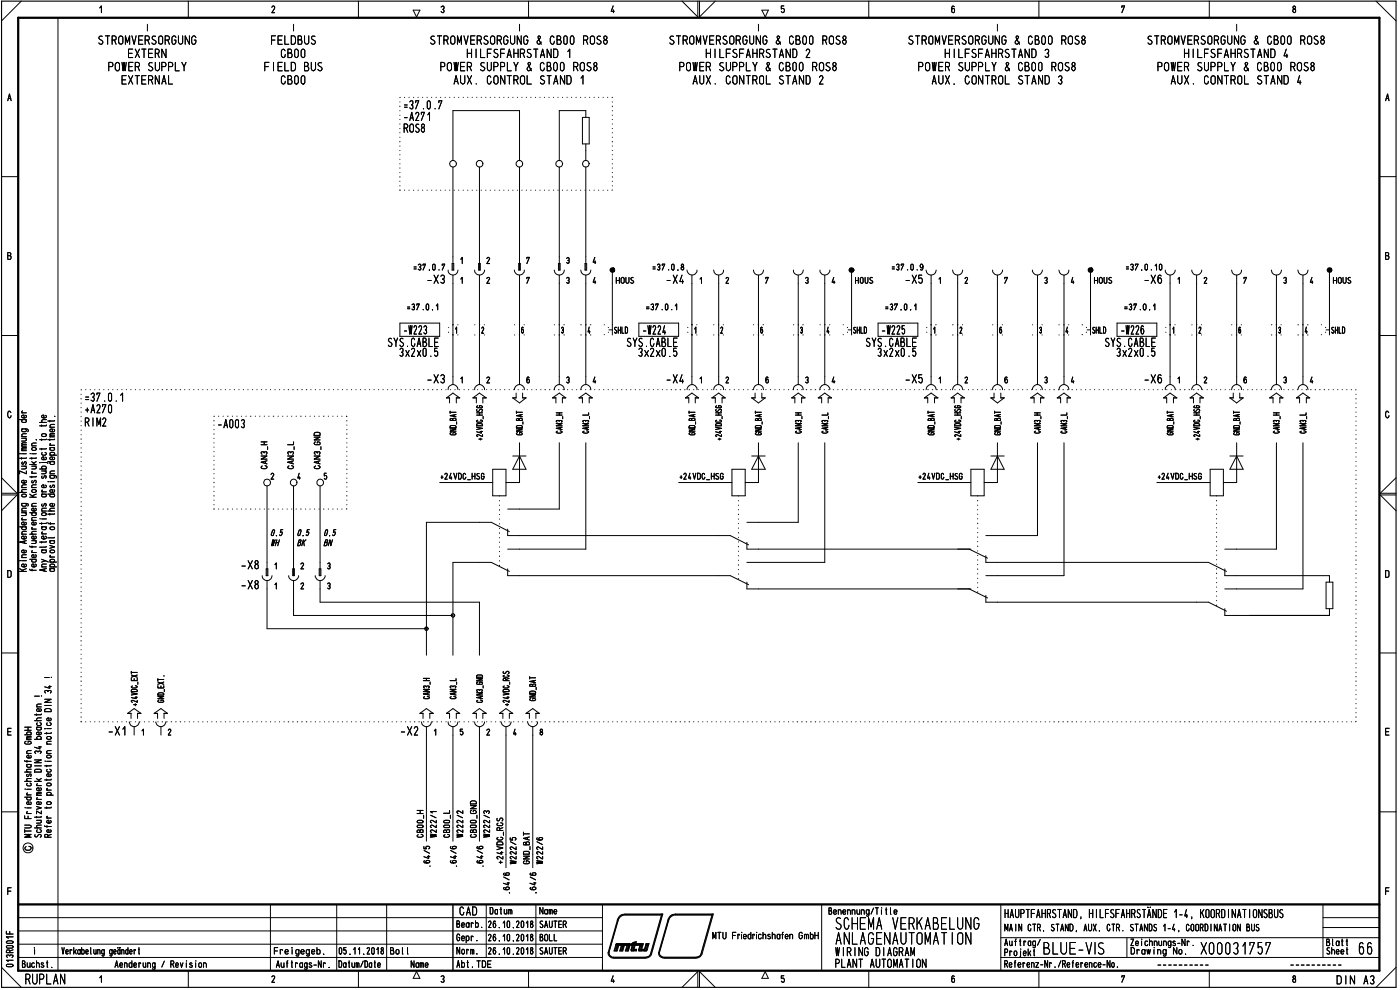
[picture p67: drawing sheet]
<svg xmlns="http://www.w3.org/2000/svg" width="420mm" height="297mm" viewBox="0 0 420 297" stroke-linecap="round" stroke-linejoin="round" font-family="sans-serif">
<defs><g id="words">
<text font-size="5.9" x="298.2" y="130.6">(4</text>
<g font-size="5.3">
<text x="250.5" y="279">SO</text>
<text x="250.7" y="283.5">ABLAG-\AUTOldT 0</text>
<text x="312.9" y="286.4">3LU1-V</text>
<text x="360.3" y="286.4">X00031757</text>
</g>
<g font-size="4.5">
<text x="387.7" y="4">8</text>
<text x="415.7" y="30.4">A</text>
<text x="357.7" y="130.6">2</text>
<text x="7.3" y="295.4">RUPLAN</text>
</g>
<g font-size="3.9">
<text x="29.3" y="13.5">STROMVERSORGUNG</text>
<text x="38.2" y="17.4">EXTERN</text>
<text x="81.2" y="13.5">FELDBUS</text>
<text x="84.2" y="17.4">CBOO</text>
<text x="128.9" y="13.5">STROMVERSORGUNG &amp; CBOO ROS8</text>
<text x="140" y="17.4">HILFSFAHRSTAND 1</text>
<text x="200.7" y="13.5">STROMVERSORGUNG &amp; CBOO ROS8</text>
<text x="211.7" y="17.4">HILFSFAHRSTAND 2</text>
<text x="272.4" y="13.5">STROMVERSORGUNG &amp; CBOO R0S8</text>
<text x="283.4" y="17.4">HILFSFAHRSTAND 3</text>
<text x="344.2" y="13.5">STROMVERSORGUNG &amp; CBOO R0S8</text>
<text x="355.2" y="17.4">HILFSFAHRSTAND 4</text>
<text x="32.2" y="21.4">POWER SUPPLY</text>
<text x="79.1" y="21.4">FIELD BUS</text>
<text x="131.9" y="21.4">POWER SUPPLY &amp; CBOO ROS8</text>
<text x="203.6" y="21.4">POWER SUPPLY &amp; CBOO ROS8</text>
<text x="275.3" y="21.4">POWER SUPPLY &amp; CBOO ROS8</text>
<text x="347.1" y="21.4">POWER SUPPLY &amp; CBOO ROS8</text>
<text x="36.3" y="25.4">EXTERNAL</text>
<text x="84.2" y="25.4">CBOO</text>
<text x="136.1" y="25.4">AUX. CONTROL STAND 1</text>
<text x="207.8" y="25.4">AUX. CONTROL STAND 2</text>
<text x="279.6" y="25.4">AUX. CONTROL STAND 3</text>
<text x="351.3" y="25.4">AUX. CONTROL STAND 4</text>
<text x="121" y="32.9">=37.0.7</text>
<text x="120.9" y="36.3">-A271</text>
<text x="121" y="39.9">ROS8</text>
<text x="127.9" y="85.2">-X3</text>
<text x="138" y="85.2">1</text>
<text x="199.7" y="85.2">-X4</text>
<text x="271.4" y="85.2">-X5</text>
<text x="281.5" y="85.2">1</text>
<text x="343.1" y="85.2">-X6</text>
<text x="353.2" y="85.2">1</text>
<text x="120.9" y="100.4">1223</text>
<text x="192.6" y="100.2">1224</text>
<text x="205.7" y="100.2">:</text>
<text x="208.2" y="100.2">1,</text>
<text x="264.3" y="100.4">1225</text>
<text x="336.1" y="100.4">1226</text>
<text x="371.5" y="100.2">8</text>
<text x="116.2" y="104.1">SYS.CABLE</text>
<text x="119.7" y="107.1">3x2x0.5</text>
<text x="187.9" y="104.1">SYS.CABLE</text>
<text x="191.4" y="107.1">3x2x0.5</text>
<text x="259.7" y="104.1">SYS.CABLE</text>
<text x="263.2" y="107.1">3x2x0.5</text>
<text x="331.4" y="104.1">SYS.CABLE</text>
<text x="334.9" y="107.1">3x2x0.5</text>
<text x="127.9" y="115.1">-X3</text>
<text x="138" y="115.1">1</text>
<text x="199.7" y="115.1">-X4</text>
<text x="209.8" y="115.1">1</text>
<text x="271.4" y="115.1">-X5</text>
<text x="277.6" y="117.1">rz</text>
<text x="281.5" y="115.1">1</text>
<text x="343.1" y="115.1">-X6</text>
<text x="353.2" y="115.1">1</text>
<text x="25.3" y="124">+A270</text>
<text x="25.3" y="120.6">=37.0.1</text>
<text x="25.4" y="128">RIM2</text>
<text x="65.1" y="128.5">-A003</text>
<text x="349.8" y="129.5">2</text>
<text x="72.1" y="170.9">-X8</text>
<text x="82.2" y="170.9">1</text>
<text x="32.2" y="220.7">-X1Y1</text>
<text x="46.4" y="220.7">`I/2</text>
<text x="119.9" y="220.7">-X2</text>
<text x="137.8" y="274.7">CAD</text>
<text x="301.4" y="275.5">HAUPTFAHRSTAND, HILFSFAHRSTÄNDE 1-4, KOORDINATIONSBUS</text>
<text x="250.7" y="286.9">WIRING DIAGRAM</text>
<text x="250.4" y="290.4">PLANT AUTOMATION</text>
<text x="401" y="295.4">DIN A3/</text>
</g>
<g font-size="3.1">
<text x="81.4" y="4">2</text>
<text x="132.1" y="4">3</text>
<text x="183.3" y="4">4</text>
<text x="228.4" y="5">•</text>
<text x="336.5" y="4">7</text>
<text x="2.2" y="30.4">A</text>
<text x="2.2" y="78">B</text>
<text x="415.6" y="78">B</text>
<text x="123.9" y="81.2">=37.0.7j</text>
<text x="138" y="79.2">1</text>
<text x="145.7" y="79.2">2</text>
<text x="169.7" y="79.2">3</text>
<text x="175.2" y="79.3">1 4</text>
<text x="195.6" y="81.2">=37.0.8L)</text>
<text x="267.4" y="81.2">=37.0.9 )</text>
<text x="337.7" y="81.2">=37.0.10 )</text>
<text x="145.7" y="85.2">2</text>
<text x="157.8" y="85.2">7</text>
<text x="169.7" y="85.2">3</text>
<text x="177.7" y="85.2">4</text>
<text x="184.7" y="85.2">HOUS</text>
<text x="209.8" y="85.2">1</text>
<text x="217.6" y="85.2">2</text>
<text x="229.5" y="85.2">7</text>
<text x="241.4" y="85.2">3</text>
<text x="249.4" y="85.2">4</text>
<text x="256.5" y="85.2">HOUS</text>
<text x="289.3" y="85.2">2</text>
<text x="301.2" y="85.2">7</text>
<text x="313.2" y="85.2">3</text>
<text x="321.2" y="85.2">4</text>
<text x="328.2" y="85.2">HOUS</text>
<text x="361.1" y="85.2">2</text>
<text x="373" y="85.2">7</text>
<text x="384.9" y="85.2">3</text>
<text x="392.9" y="85.2">4</text>
<text x="400" y="85.2">HOUS</text>
<text x="122" y="93.1">=37.0.1</text>
<text x="193.7" y="93.1">=37.0.1</text>
<text x="265.5" y="93.1">=37.0.1</text>
<text x="337.2" y="93.1">=37.0.1</text>
<text x="133.9" y="100.2">:</text>
<text x="136.4" y="100.2">1:</text>
<text x="144.3" y="100.2">2.</text>
<text x="156.2" y="100.2">8:</text>
<text x="182.5" y="100.2">-SHLD</text>
<text x="213.8" y="100.2">••</text>
<text x="216" y="100.2">2.•</text>
<text x="256" y="100.2">SHLD</text>
<text x="299.6" y="100.7">8</text>
<text x="311.6" y="100.7">3</text>
<text x="324.4" y="100.2">±SHLD</text>
<text x="395.9" y="100.2">:*:</text>
<text x="397.7" y="100.2">-</text>
<text x="399.4" y="100.2">SHLD</text>
<text x="134.3" y="117.1">n</text>
<text x="142.2" y="117.1">n</text>
<text x="145.7" y="115.1">2</text>
<text x="153.7" y="117.1">7&gt;</text>
<text x="157.7" y="115.1">6</text>
<text x="165.1" y="117.1">(&gt;</text>
<text x="169.7" y="115.1">3</text>
<text x="174.1" y="117.1">n</text>
<text x="177.7" y="115.1">4</text>
<text x="217.6" y="115.1">2</text>
<text x="225.3" y="117.1">7&gt;</text>
<text x="229.4" y="115.1">6</text>
<text x="237.5" y="117.1">7&gt;</text>
<text x="241.4" y="115.1">3</text>
<text x="244.8" y="117.1">(&gt;</text>
<text x="249.4" y="115.1">4</text>
<text x="285.6" y="117.1">n</text>
<text x="289.3" y="115.1">2</text>
<text x="301.1" y="115.1">6</text>
<text x="313.2" y="115.1">3</text>
<text x="321.4" y="115.1">4</text>
<text x="357.4" y="117.1">n</text>
<text x="361.1" y="115.1">2</text>
<text x="373.1" y="115.1">6</text>
<text x="380.8" y="117.1">7&gt;</text>
<text x="384.9" y="115.1">3</text>
<text x="388.9" y="117.1">7&gt;</text>
<text x="392.9" y="115.1">4</text>
<text x="203.8" y="143.9">+24VDC_HSG</text>
<text x="275.5" y="143.9">+24VDC_HS</text>
<text x="2" y="173.4">D</text>
<text x="90" y="170.9">2</text>
<text x="98" y="170.9">3</text>
<text x="415.5" y="173.4">D</text>
<text x="72.1" y="176.9">-X8 j 1</text>
<text x="150.6" y="208.7">2</text>
<text x="2" y="220.7">E</text>
<text x="130" y="220.7">1</text>
<text x="137.9" y="220.7">5</text>
<text x="145.9" y="220.7">2</text>
<text x="154" y="220.7">4</text>
<text x="161.8" y="220.7">8</text>
<text x="415.5" y="220.7">E</text>
<text x="2" y="268.6">F</text>
<text x="415.5" y="268.6">F</text>
<text x="146.9" y="274.4">Datum</text>
<text x="161.9" y="274.4">Name</text>
<text x="248.6" y="274.5">Benennung/Title</text>
<text x="136.9" y="278.4">Bearb.</text>
<text x="146.4" y="278.5">26.10.2018</text>
<text x="161.9" y="278.5">SAUTER</text>
<text x="213.7" y="281.9">MTU Friedrichshafen GmbH</text>
<text x="301.4" y="279.5">MAIN CTR. STAND, AUX. CTR. STANDS 1-4, COORDINATION BUS</text>
<text x="18.4" y="286.4">Verkabelung geändert</text>
<text x="82.2" y="286.4">Freigegeb.</text>
<text x="101.6" y="286.4">05.11.2018</text>
<text x="117" y="286.4">Bel l</text>
<text x="136.9" y="282.4">Gepr.</text>
<text x="137" y="286.4">Norm.</text>
<text x="146.4" y="282.4">26.10.2018</text>
<text x="146.4" y="286.4">26.10.2018</text>
<text x="161.9" y="286.4">SAUTER</text>
<text x="161.9" y="282.4">BOLL</text>
<text x="301.4" y="283.8">Auftrag/</text>
<text x="301.4" y="286.9">Projekt</text>
<text x="339.2" y="283.9">Zeichnungs-Nr.</text>
<text x="339.3" y="286.4">Drawing No.</text>
<text x="397.9" y="283.9">Blatt</text>
<text x="397.9" y="286.4">Sheet</text>
<text x="6.5" y="290.4">Buchst.</text>
<text x="34.3" y="290.4">Aenderung / Revision</text>
<text x="82.8" y="290.4">Auf trags-Nr .</text>
<text x="101.5" y="290.4">Datum/Date</text>
<text x="123.2" y="290.4">Name</text>
<text x="136.9" y="290.4">Abt. TDE</text>
<text x="301.4" y="290.4">Referenz-Nr./Reference-No.</text>
<text x="81.4" y="294.9">2</text>
<text x="132.1" y="294.9">3</text>
<text x="183.3" y="294.9">4</text>
<text x="234.3" y="294.9">5</text>
<text x="285.4" y="294.9">6</text>
<text x="336.5" y="294.9">7</text>
<text x="387.7" y="294.9">8</text>
</g>
<g font-size="2.1">
<text x="317.3" y="117.1">.r&gt;</text>
<text x="350.2" y="125.2">4</text>
<text x="358.1" y="124.2">=</text>
<text x="390" y="124.7">—t</text>
<text x="350.2" y="126.3">tic</text>
<text x="7.2" y="223.4">CD</text>
<text x="8.7" y="222.1">E0</text>
<text x="7.8" y="230.4">a -</text>
<text x="13" y="229">•—</text>
<text x="13.8" y="230.8">0</text>
<text x="10.8" y="241.6">o</text>
<text x="13.8" y="241.6">0</text>
<text x="160.7" y="252.2">«0</text>
</g>
<g font-size="1.5">
<text x="6.3" y="124">4-</text>
<text x="16.2" y="125.6">•</text>
<text x="310.2" y="124.7">S</text>
<text x="6.2" y="132.5">M</text>
<text x="9.3" y="134">C</text>
<text x="10.7" y="132.5">• -,-,-,-,</text>
<text x="86.1" y="133.6">J I</text>
<text x="8.7" y="139.5">-Y</text>
<text x="8.7" y="143.7">-,- ,</text>
<text x="9.3" y="140.9">M</text>
<text x="6.3" y="147.9">00</text>
<text x="9.3" y="146.5">C</text>
<text x="12.3" y="149.3">000</text>
<text x="9.3" y="152.1">C</text>
<text x="12.3" y="152.1">00</text>
<text x="12.3" y="153.5">C -C</text>
<text x="8.7" y="160.4">-C</text>
<text x="9.3" y="157.4">'-</text>
<text x="11.7" y="156.3">.-</text>
<text x="12.3" y="161.9">0.-</text>
<text x="16" y="161.9">,</text>
<text x="9.3" y="163.2">M</text>
<text x="9.3" y="166">0</text>
<text x="11.7" y="163.2">-,-,</text>
<text x="12.3" y="166">a0</text>
<text x="6.3" y="168.8">0</text>
<text x="8.6" y="168.8">1:3</text>
<text x="13.2" y="203.7">-•</text>
<text x="10.1" y="209.1">-•</text>
<text x="13.2" y="206.7">-4-</text>
<text x="126.8" y="209.8">tJ</text>
<text x="7.2" y="220.6">-0</text>
<text x="10.1" y="222">.30</text>
<text x="7.8" y="226.2">cr</text>
<text x="13.8" y="223.4">C</text>
<text x="13.8" y="226.2">C</text>
<text x="7.3" y="237.3">-</text>
<text x="7.6" y="238.8">0</text>
<text x="10.7" y="236.1">0.</text>
<text x="13.8" y="238.8">0.</text>
<text x="13.8" y="237.3">0</text>
<text x="7.1" y="245.5">u_ -I-,</text>
<text x="126.9" y="245.6">1</text>
<text x="135" y="245.6">I</text>
<text x="141" y="241.4">CD</text>
<text x="142.9" y="245.5">I</text>
<text x="7.2" y="250">•</text>
<text x="10.7" y="247.1">M</text>
<text x="145" y="247.1">NI</text>
<text x="145" y="248.5">NI</text>
<text x="149" y="257.9">NI</text>
<text x="153" y="256.5">NI</text>
<text x="156.9" y="253.7">CD</text>
<text x="158.8" y="255.1">I</text>
<text x="160.8" y="255.1">NI</text>
<text x="160.9" y="256.5">NI</text>
<text x="160.9" y="257.9">NI</text>
<text x="156.9" y="259.3">CD</text>
<text x="1.7" y="280.4">CL</text>
<text x="1.7" y="286">CC</text>
</g>
</g></defs>
<g fill="none" stroke="#000" stroke-width=".3">
<path d="M6.4 .3l-5.9 6M17.4 5.3v286M29.9 2.4l.5-.6v2M56.5 .3v5M107.6 .3v5M124 3h2l-1 2.1zM158.6 .3v5M204.7 .3l4.7 4.8v-4.8M209.9 .3v4.8l4.8-4.8M228.6 3h2l-.9 2.1M235.2 1.8h-.7v.9a.56 .56 0 0 1 .9 .3 .56 .56 0 0 1-.7 .6l-.2-.1M260.7 .3v5"/>
<path d="M286.4 2l-.4-.2-.2 .1-.2 1.4a.47 .47 0 0 0 .6 .5 .47 .47 0 0 0 .3-.8l-.3-.5-.5 .1-.1 .4M311.8 .3v5M362.9 .3v5M413 .3l6 6M.5 53h5M414 53h5M.5 100.7h5M414 100.7h5M3.3 123.8a.48 .48 0 0 0-.6-.4 .48 .48 0 0 0-.4 .6v.7l.4 .6h.4l.2-.6M167.9 132.8v19.9h-12M175.8 132.8v32h-19.9M239.6 132.8v23.9h-12"/>
<path d="M247.5 132.8v35.9h-19.9M311.4 132.8v27.9h-12.1M319.3 132.8v39.9h-20M383.1 132.8v32h-12M391 132.8v43.9h-19.9M416.8 123.8a.48 .48 0 0 0-.6-.4 .48 .48 0 0 0-.4 .6v.7l.4 .6h.4l.3-.6M.5 148.5h4.6l-4.6 4.7M.5 143.3l4.6 4.7h-4.6M132 144.8h11.9M143.9 156.7h-15.9v39.9M149.9 148.8h.1M149.9 150.2v.1"/>
<path d="M149.9 151.6h.1M149.9 152.9v.2M149.9 154.3v.1M149.9 155.7v.1M149.9 157.1v.1M149.9 158.5v.1M149.9 159.9v.1M203.7 144.8h12M221.6 148.8h.1M221.6 150.2v.1M221.6 151.6h.1M221.6 152.9v.1"/>
<path d="M221.6 154.3v.1M221.6 155.7v.1M221.6 157.1h.1M221.6 158.4v.1M221.6 159.8v.1M275.5 144.8h11.9M293.4 148.8h.1M293.4 150.1v.2M293.4 151.6h.1M293.4 152.9v.1M293.4 154.3h.1M293.4 155.6v.1"/>
<path d="M293.4 157v.1M293.4 158.4v.1M293.4 159.8v.1M347.2 144.8h11.9M365.1 148.8h.1M365.1 150.1v.2M365.1 151.6h.1M365.1 152.9v.1M365.1 154.3h.1M365.1 155.6v.1M365.1 157v.1M365.1 158.3v.1"/>
<path d="M365.1 159.7v.1M419 148.5h-4.8l4.8 4.7M419 143.3l-4.8 4.7h4.8M80.1 176.7v11.9h47.9M88.1 176.7v8h47.8M96.1 176.7v4h47.8v15.9M143.9 168.7h-8v27.9M149.9 161.3v.1M149.9 162.6v.1M149.9 164.1v.1M149.9 165.4v.1M149.9 166.8v.2"/>
<path d="M149.9 168.2v.1M149.9 169.6v.2M155.9 172.7h59.8M155.9 160.7h59.8M221.6 161.2v.1M221.6 162.6h.1M221.6 163.9v.2M221.6 165.4h.1M221.6 166.7v.1M221.6 168.1h.1M221.6 169.4v.2M221.6 170.9h.1"/>
<path d="M221.6 172.2v.1M221.6 173.6v.1M227.6 164.8h63.8M227.6 176.7h63.8M293.4 161.1v.1M293.4 162.5v.1M293.4 163.8v.2M293.4 165.3v.1M293.4 166.6v.1M293.4 168v.1M293.4 169.3v.1M293.4 170.7v.2"/>
<path d="M293.4 172.1v.1M293.4 173.5v.1M293.4 174.8v.1M293.4 176.2v.1M293.4 177.5v.2M299.3 168.7h59.8M365.1 161v.2M365.1 162.5v.1M365.1 163.8v.1M365.1 165.2v.1M365.1 166.5v.1M365.1 167.9v.1"/>
<path d="M365.1 169.2v.1M365.1 170.6v.2M365.1 172v.1M365.1 173.4v.1M365.1 174.8h.1M365.1 176.1v.1M365.1 177.5h.1M365.1 178.8v.1M371.1 172.7h27.9M.5 195.9h5M299.3 180.7h59.8M365.1 180.2v.1"/>
<path d="M365.1 181.5v.2M371.1 184.7h27.9M414 195.9h5M.5 243.6h5M7.4 247.6h1.5a.42 .42 0 0 1 .5 .4 .42 .42 0 0 1-.5 .4h-1.5M7.4 249.3h2M8 242.4h1.4M8.3 243.5l-.3 .4 .3 .2M9.4 250.4h-2l1.6 .4-1.6 .4h2M414 243.6h5M5.5 275.3h175.3M5.5 279.3h175.3"/>
<path d="M81.2 271.4v19.9M101 271.4v19.9M116 271.4v19.9M145.9 271.4v15.9M160.8 271.4v15.9M180.8 271.4v19.9M246.6 271.4v19.9M300.4 271.4v19.8M397 271.4v15.9M397 278.3h17M397 275.3h17M.5 290.2l5.9 6"/>
<path d="M1.9 282.6l.4-.3 1.3 .1a.34 .34 0 0 1 .3 .4 .34 .34 0 0 1-.4 .2h-1.3zM2 283.9l1.5-.2a.38 .38 0 0 1 .4 .4 .38 .38 0 0 1-.4 .4h-1.3l-.3-.4zM2.1 289.4l1.4-.1a.38 .38 0 0 1 .4 .4 .38 .38 0 0 1-.4 .4l-1.4-.1-.2-.3zM2.2 287.3l-.3-.4a.55 .55 0 0 1 .5-.4 .55 .55 0 0 1 .5 .4 .48 .48 0 0 1 .6-.4 .48 .48 0 0 1 .4 .5l-.3 .3M3.9 288.1h-2l.6 .4M3.9 281.1h-2l.6 .4M5.5 287.3h175.3M5.5 283.3h175.3M29.9 293.4l.5-.6v1.9M56.5 291.3v4.9M107.6 291.3v4.9M125 291.5l1 2h-2z"/>
<path d="M158.6 291.3v4.9M204.7 296.2l4.7-4.7v4.7M209.9 296.2v-4.7l4.8 4.7M229.7 291.5l.9 2h-2zM260.7 291.3v4.9M300.4 287.3h113.6M300.4 281.3h113.6M311.8 291.3v4.9M338.2 281.3v6M362.9 291.3v4.9M419 290.2l-6 6"/>
<circle cx="8.4" cy="254.4" r="1.49"/>
</g>
<path d="M.5 .3h418.5v295.9h-418.5z" fill="none" stroke="#000" stroke-width=".34"/>
<path d="M5.5 5.3h408.5v286h-408.5zM5.5 271.4h408.5" fill="none" stroke="#000" stroke-width=".68"/>
<path d="M135.9 271.4v19.9" fill="none" stroke="#000" stroke-width=".42"/>
<g fill="none" stroke="#000" stroke-width=".3">
<path d="M7.4 218.2h2M8.4 218.2v.9M7.4 228.2l.1 .2h1.9M7.4 239.2h2M7.4 234.4h2M7.4 231.6h2M8 238.5h1.4M8 236.8h1.4M8.1 228.2v.5M8.2 232.3a.37 .37 0 0 0-.2 .5 .37 .37 0 0 0 .4 .2l.4-.8 .6 .1-.2 .7M8.3 239.2l-.3 .2 .3 .6h.8l.3-.2v-.4l-.3-.2M9 234.9l.4 .2v.5l-.3 .2-.9-.1-.2-.2 .2-.5"/>
<path d="M9.2 226.7l.2 .2-.2 .5h-.9l-.3-.5 .7-.3v.8M9.4 233.6l-1.3 .1-.1 .5 .4 .2M9.4 230.8l-1.3 .1-.1 .5 .4 .2M7.4 247.6h1.5a.42 .42 0 0 1 .5 .4 .42 .42 0 0 1-.5 .4h-1.5M7.4 249.3h2M7.6 242.4h.1M8 242.4h1.4M8.3 243.5l-.3 .4 .3 .2M9.2 240.6l.2 .6-1 .2a.45 .45 0 0 1-.4-.6 .45 .45 0 0 1 .7-.3v.9M9.4 250.4h-2l1.6 .4-1.6 .4h2"/>
</g>
<g fill="none" stroke="#000" stroke-width=".3">
<path d="M7.4 218.2h2M8.4 218.2v.9M10.4 216.2h2M11 218.2h1.1l.3 .6-.3 .2h-.8l-.3-.2 .3-.6M11 214.2v.4M11 212.1h1.4M12 216.8l.4 .4-.3 .5h-.8l-.3-.4 .2-.4M12.1 219.7l.3 .4-.4 .4-1-.2v-.5l.7-.2v.9M12.1 212.7l.3 .2-.3 .5h-.9l-.2-.5 .7-.3v.8M12.4 215.4l-1.3 .2-.1 .3 .4 .3M12.4 214.2l-.1 .3h-1.9M12.4 211.2l-1.2 .1-.2 .2 .2 .6"/>
<path d="M12.4 218.2l-.2 .1M7.4 228.2l.1 .2h1.9M7.4 239.2h2M7.4 234.4h2M7.4 231.6h2M8 238.5h1.4M8 236.8h1.4M8.1 228.2v.5M8.2 232.3a.37 .37 0 0 0-.2 .5 .37 .37 0 0 0 .4 .2l.4-.8 .6 .1-.2 .7M8.3 239.2l-.3 .2 .3 .6h.8l.3-.2v-.4l-.3-.2M9 234.9l.4 .2v.5l-.3 .2-.9-.1-.2-.2 .2-.5M9.2 226.7l.2 .2-.2 .5h-.9l-.3-.5 .7-.3v.8"/>
<path d="M9.4 233.6l-1.3 .1-.1 .5 .4 .2M9.4 230.8l-1.3 .1-.1 .5 .4 .2M10.4 228h2l-2 .9h2M10.4 229.8h2M10.5 231.1l.3-.3h1.2l.4 .3v.5h-2zM10.7 226.1l-.3-.5a.55 .55 0 0 1 .5-.3 .55 .55 0 0 1 .5 .3 .48 .48 0 0 1 .5-.3 .48 .48 0 0 1 .4 .5l-.2 .3M11 238.7h1.4M11 233.6l1 .8M11.2 239.4l-.2 .2 .3 .3M11.6 224.1h.8M12 223.9v.8l-1.6-.5M12.1 236.4l.3 .5-.4 .3-1-.1v-.5l.2-.2h.5v.8"/>
<path d="M12.4 238.2h-1.2l-.2 .2 .2 .3M12.4 237.7h-1.2l-.2 .3 .4 .2M12.4 233.6l-.8 .4M7.6 242.4h.1M9.2 240.6l.2 .6-1 .2a.45 .45 0 0 1-.4-.6 .45 .45 0 0 1 .7-.3v.9M10.4 248.4h2M10.5 250.4a.43 .43 0 0 0 .1 .7 .43 .43 0 0 0 .6-.1 .56 .56 0 0 1 .6-.7 .56 .56 0 0 1 .5 .7l-.2 .2M11 242l1.4 .4-1.4 .4M12 248.9l.4 .4-.3 .5-1.1-.2v-.3l.2-.3M12.4 247.6h-1.3l-.1 .5 .4 .3M12.4 243.3v.9l-1.4-.9v.9"/>
</g>
<g fill="none" stroke="#000" stroke-width=".3">
<path d="M10.4 216.2h2M11 218.2h1.1l.3 .6-.3 .2h-.8l-.3-.2 .3-.6M11 214.2v.4M11 212.1h1.4M12 216.8l.4 .4-.3 .5h-.8l-.3-.4 .2-.4M12.1 219.7l.3 .4-.4 .4-1-.2v-.5l.7-.2v.9M12.1 212.7l.3 .2-.3 .5h-.9l-.2-.5 .7-.3v.8M12.5 208.9h.1M12.4 215.4l-1.3 .2-.1 .3 .4 .3M12.4 214.2l-.1 .3h-1.9M12.4 211.2l-1.2 .1-.2 .2 .2 .6M12.4 218.2l-.2 .1"/>
<path d="M10.4 228h2l-2 .9h2M10.4 229.8h2M10.5 231.1l.3-.3h1.2l.4 .3v.5h-2zM10.7 226.1l-.3-.5a.55 .55 0 0 1 .5-.3 .55 .55 0 0 1 .5 .3 .48 .48 0 0 1 .5-.3 .48 .48 0 0 1 .4 .5l-.2 .3M11 238.7h1.4M11 233.6l1 .8M11.2 239.4l-.2 .2 .3 .3M11.6 224.1h.8M12 223.9v.8l-1.6-.5M12.1 236.4l.3 .5-.4 .3-1-.1v-.5l.2-.2h.5v.8M12.4 238.2h-1.2l-.2 .2 .2 .3M12.4 237.7h-1.2l-.2 .3 .4 .2"/>
<path d="M12.4 233.6l-.8 .4M10.4 248.4h2M10.5 250.4a.43 .43 0 0 0 .1 .7 .43 .43 0 0 0 .6-.1 .56 .56 0 0 1 .6-.7 .56 .56 0 0 1 .5 .7l-.2 .2M11 242l1.4 .4-1.4 .4M12 248.9l.4 .4-.3 .5-1.1-.2v-.3l.2-.3M12.4 247.6h-1.3l-.1 .5 .4 .3M12.4 243.3v.9l-1.4-.9v.9"/>
</g>
<g fill="none" stroke="#000" stroke-width=".3">
<path d="M12.5 208.9h.1M13.4 212.9l.6-.3 1 .1 .4 .3v.5h-2zM13.4 209.8h2l-2 .9h2M13.4 211.7h2M13.5 218.6h.1M13.7 207.9l-.3-.3a.48 .48 0 0 1 .5-.4 .48 .48 0 0 1 .5 .3 .53 .53 0 0 1 .5-.3 .53 .53 0 0 1 .5 .4l-.3 .3M14 219.8v.4M14 218.6h1.4M14.9 216.8l.5 .4-.4 .5h-.7l-.3-.3 .2-.5M15.1 215.5l.3 .2-.3 .5h-.8l-.3-.5 .4-.3h.3v.8M15.4 219.8v.2h-2M14 233.8v.4"/>
<path d="M14 237.1h1.4M14.1 235.1l1.1-.1 .2 .5-1 .3-.4-.3zM14.1 226.7h1.1l.2 .5-1 .2-.4-.2zM14.1 221.1h1.1l.2 .5-1 .2-.4-.2zM14.9 230.8l.5 .3-.4 .5h-.7l-.3-.2 .2-.5M15.1 232.2l.3 .3-.3 .5h-.8l-.3-.3 .1-.4 .6-.1v.8M15.4 233.8l-.1 .2h-1.9M13.4 247.7l.1 .3h1.9M14 245.4h1.4M14 242.1v.5M14.1 247.7v.5M14.3 244.9l-.3 .1 .3 .4"/>
<path d="M14.4 251.2v-.5a.56 .56 0 0 0-1-.2v.7h2M15.1 249l.3 .4-.5 .4-.8-.2v-.5l.6-.2v.9M15.1 246.2l.3 .4-.5 .4-.8-.2v-.5l.6-.2v.9M15.4 242.1l-.1 .3h-1.9M15.4 250.4l-1 .3"/>
</g>
<g fill="none" stroke="#000" stroke-width=".3">
<path d="M13.4 212.9l.6-.3 1 .1 .4 .3v.5h-2zM13.4 209.8h2l-2 .9h2M13.4 211.7h2M13.5 218.6h.1M13.7 207.9l-.3-.3a.48 .48 0 0 1 .5-.4 .48 .48 0 0 1 .5 .3 .53 .53 0 0 1 .5-.3 .53 .53 0 0 1 .5 .4l-.3 .3M14 219.8v.4M14 218.6h1.4M14.9 216.8l.5 .4-.4 .5h-.7l-.3-.3 .2-.5M15.1 215.5l.3 .2-.3 .5h-.8l-.3-.5 .4-.3h.3v.8M15.5 203.3h.1M15.4 219.8v.2h-2M14 233.8v.4"/>
<path d="M14 237.1h1.4M14.1 235.1l1.1-.1 .2 .5-1 .3-.4-.3zM14.1 226.7h1.1l.2 .5-1 .2-.4-.2zM14.1 221.1h1.1l.2 .5-1 .2-.4-.2zM14.9 230.8l.5 .3-.4 .5h-.7l-.3-.2 .2-.5M15.1 232.2l.3 .3-.3 .5h-.8l-.3-.3 .1-.4 .6-.1v.8M15.4 233.8l-.1 .2h-1.9M13.4 247.7l.1 .3h1.9M14 245.4h1.4M14 242.1v.5M14.1 247.7v.5M14.3 244.9l-.3 .1 .3 .4"/>
<path d="M14.4 251.2v-.5a.56 .56 0 0 0-1-.2v.7h2M15.1 249l.3 .4-.5 .4-.8-.2v-.5l.6-.2v.9M15.1 246.2l.3 .4-.5 .4-.8-.2v-.5l.6-.2v.9M15.4 242.1l-.1 .3h-1.9M15.4 250.4l-1 .3"/>
</g>
<g fill="none" stroke="#000" stroke-width=".3">
<path d="M5.9 125.9h2M6 136.1h.1M6.5 128.7l1.8 .1 .2 .3-.2 .4M6.5 139.9h1.4M6.5 137.3v.5M6.5 136.1h1.4M6.5 135.2h1.4M6.5 133.9h1.4M6.7 138.6a.36 .36 0 0 0-.2 .5 .36 .36 0 0 0 .5 .2 .6 .6 0 0 1 .8-.6l-.1 .7M6.8 128.7l-.3 .3 .3 .5h.8l.3-.2-.3-.6M6.8 125.9l-.3 .3 .3 .5h.8l.3-.2-.3-.6M7.5 139.9l.4 .3-.1 .3-1.3 .2"/>
<path d="M7.7 124.6l.2 .5-.4 .3-.9-.2v-.5l.6-.2v.9M7.9 137.3l-.1 .2h-1.9M7.9 134.7h-1.2l-.2 .3 .2 .2M7.9 134.3h-1.2l-.2 .2 .4 .2M7.9 133.3h-1.2l-.2 .3 .2 .3M7.9 132.8l-1.3 .1v.4h.3M7.9 130.1l-1.3 .2 .1 .7M9.5 136.1h1.4M9.5 137.3v.5M10.9 137.3v.2h-2M11.9 126.7h2M12 138.8h.1"/>
<path d="M12.5 138.8h1.5l.4 .2M12.5 130.4l1-.3a.42 .42 0 0 1 .4 .5 .42 .42 0 0 1-.4 .4l-.8-.1zM12.5 127.5v.4M12.5 134.5v.5M13.5 135.7l.4 .4-.3 .5-.9-.1-.2-.3 .2-.4M13.7 137.2l.2 .2-.2 .5h-1l-.2-.5 .7-.3v.8M13.7 124.6l.2 .3-.1 .3-.9 .2a.45 .45 0 0 1-.4-.6 .45 .45 0 0 1 .7-.3v.9M13.9 134.5l-.1 .2h-1.9M13.9 127.5l-.1 .3h-1.9M13.9 125.9l-1.3 .2v.6h.3M5.9 158.1h2M6.5 151l1.8 .1 .2 .4-.2 .3"/>
<path d="M6.5 156h1.4M6.5 153.8h1.4M6.5 153.3h1.4M6.6 148.4l.9-.1 .3 .1 .1 .4-1 .3-.3-.2zM6.7 155.4l-.2 .3 .3 .3M6.8 158.1l-.3 .2 .3 .6 .9-.1 .2-.5-.3-.2M6.8 151l-.3 .4 .3 .5 1-.2 .1-.3-.3-.4M7.5 153.8a.42 .42 0 0 1 .4 .5 .42 .42 0 0 1-.4 .4h-1M7.7 156.7l.2 .3-.2 .5h-1l-.2-.4 .1-.3 .6-.2v.9M7.7 144.2l.2 .4-.4 .3-.9-.1-.1-.4 .7-.3v.8M7.9 159.4l-1.3 .2 .1 .7M7.9 152.5l-1.3 .1 .1 .7"/>
<path d="M7.9 145.5l-1.3 .1 .1 .7M7.9 141.3v.9l-2-.9v.9M8.9 153.8h2M8.9 149.2h2M8.9 148.3l1.2 .9M9.5 147.2l.4-.3h.6l.4 .3v.2l-.2 .3h-.8zM9.5 158.7h1.4M9.5 142h1.4M9.7 158.2l-.2 .4 .3 .1M9.7 144.2a.36 .36 0 0 0-.2 .4 .36 .36 0 0 0 .4 .3 .6 .6 0 0 1 .9-.6l-.1 .6M9.7 141.5l-.2 .3 .3 .2M9.8 153.8l-.3 .2v.5l.3 .2 1-.2 .1-.3-.4-.4"/>
<path d="M10.6 152.5l.3 .5-.4 .3-.8-.1-.2-.5 .2-.2h.5v.8M10.9 155.3l-1.3 .1 .1 .7M10.9 148.3l-1.3 .5M11.9 140.7h2M12.5 158.1h1.1l.3 .5-.3 .3h-.8l-.3-.3 .3-.5M12.5 156.9v.4M12.5 155.7h1.4M12.5 147.6h1.4M12.5 141.3h1.4M12.6 154l.9-.2a.42 .42 0 0 1 .4 .5 .42 .42 0 0 1-.4 .4l-.8-.1zM12.7 142.8a.37 .37 0 0 0-.2 .5 .37 .37 0 0 0 .4 .2l.3-.5a.33 .33 0 0 1 .6-.2 .33 .33 0 0 1 0 .5l-.1 .2M12.7 159.6l-.2 .3 .3 .3"/>
<path d="M12.7 147.1l-.2 .2 .3 .3M12.8 140.7l-.3-.3 .3-.5h.8l.3 .3-.3 .5M13.5 141.3a.42 .42 0 0 1 .4 .4 .42 .42 0 0 1-.4 .5h-1M13.7 145.5l.2 .3-.2 .5h-1l-.2-.5 .7-.3v.8M13.9 156.9l-.1 .2h-1.9M13.9 158.1l-.2 .1M5.9 171.4h2M5.9 170.6l1.3 .8M6.5 168.2h1.4M6.5 167.3h1.4M6.5 160.3h1.4M7.3 162.4v.6"/>
<path d="M7.7 169.2l.2 .6-.4 .3-.9-.2-.1-.4 .2-.3h.5v.9M7.7 165.1l.2 .4-.4 .4-.9-.2v-.5l.6-.2v.9M7.7 160.9l.2 .5-.4 .3-.9-.2-.1-.4 .2-.2h.5v.8M7.9 166.5h-1.3l.1 .8M7.9 162.2l-2 .4 2 .5M7.9 170.6l-1.3 .5M8.9 170.8l.2 .3h1.8M8.9 163.8l.1 .3h1.9M9.5 165.8h1.4M9.6 163.8v.5M9.6 170.8v.5M10.6 169.2l.3 .6-.4 .3-.8-.1-.2-.5 .2-.3h.5v.9"/>
<path d="M10.6 166.5l.3 .5-.4 .3-.8-.1-.2-.5 .2-.2h.5v.8M10.6 160.9l.3 .5-.4 .3-.8-.1-.2-.5 .2-.2h.5v.8M12.5 167.8l1.9 .9M12.5 170.1h1.4M12.5 160.2h1.4M13.2 170.8v.6M13.7 168.2l-1.2 .5M13.9 170.6l-2 .4 2 .4M13.9 169.2h-1.2l-.2 .5 .2 .4M13.9 164l-.1 .2h-1.9M15.5 203.3h.1M8.7 253.9a.6 .6 0 0 1 .7 .6 .6 .6 0 0 1-.6 .6h-.8l-.4-.3-.1-.5 .3-.3"/>
</g>
<g fill="none" stroke="#000" stroke-width=".3">
<path d="M9.1 136.1h.1M9.5 137.3v.5M9.5 136.1h1.4M9.7 134.4h1l.2 .5-1 .2-.4-.2zM10.9 137.3v.2h-2M8.9 153.8h2M8.9 149.2h2M8.9 148.3l1.2 .9M9.5 147.2l.4-.3h.6l.4 .3v.2l-.2 .3h-.8zM9.5 158.7h1.4M9.5 142h1.4M9.7 158.2l-.2 .4 .3 .1"/>
<path d="M9.7 144.2a.36 .36 0 0 0-.2 .4 .36 .36 0 0 0 .4 .3 .6 .6 0 0 1 .9-.6l-.1 .6M9.7 141.5l-.2 .3 .3 .2M9.8 153.8l-.3 .2v.5l.3 .2 1-.2 .1-.3-.4-.4M10.6 152.5l.3 .5-.4 .3-.8-.1-.2-.5 .2-.2h.5v.8M10.9 155.3l-1.3 .1 .1 .7M10.9 148.3l-1.3 .5M8.9 170.8l.2 .3h1.8M8.9 163.8l.1 .3h1.9M9.5 165.8h1.4M9.6 163.8v.5M9.6 170.8v.5M10.6 169.2l.3 .6-.4 .3-.8-.1-.2-.5 .2-.3h.5v.9"/>
<path d="M10.6 166.5l.3 .5-.4 .3-.8-.1-.2-.5 .2-.2h.5v.8M10.6 160.9l.3 .5-.4 .3-.8-.1-.2-.5 .2-.2h.5v.8"/>
</g>
<g fill="none" stroke="#000" stroke-width=".3">
<path d="M44.2 7.3v2M88.1 7.3v2M155.9 7.3v2M227.6 7.3v2M299.3 7.3v2M371.1 7.3v2M134.9 29.2h.1M136.3 29.2h.1M137.6 29.2h.1M139 29.2h.1M140.3 29.2h.1M141.7 29.2h.1"/>
<path d="M143 29.2h.1M144.4 29.2h.1M145.8 29.2h.1M147.1 29.2h.1M148.5 29.2h.1M149.8 29.2h.1M151.2 29.2h.1M152.5 29.2h.1M153.9 29.2h.1M155.2 29.2h.1M156.6 29.2h.1M157.9 29.2h.1"/>
<path d="M159.3 29.2h.1M160.7 29.2h.1M162 29.2h.1M163.4 29.2h.1M164.7 29.2h.1M166.1 29.2h.1M167.4 29.2h.1M168.8 29.2h.1M170.1 29.2h.1M171.5 29.2h.1M172.8 29.2h.1M174.2 29.2h.1"/>
<path d="M174.8 35.2h2v8h-2zM175.6 29.2h.1M175.8 33.2v2M176.9 29.2h.1M178.3 29.2h.1M179.6 29.2h.1M181 29.2h.1M182.3 29.2h.1M183.7 29.2l.1 .1M183.8 30.6h.1M183.8 31.8v.2M183.8 33.2v.1"/>
<path d="M183.8 34.5v.1M183.8 35.8v.1M183.8 37.2v.1M183.8 38.5v.1M183.8 39.8v.1M120 42.4v.2M120 43.8v.1M120 45.1v.1M120 46.4v.1M120 47.8h.1M120 49.1v.1M120 50.4v.1"/>
<path d="M120 51.7v.1M120 53v.2M120 54.4h.1M120 55.7v.1M120 57l.1 .1M121.4 57.1h.1M122.7 57.1h.1M124.1 57.1h.1M125.4 57.1h.1M126.8 57.1h.1M128.1 57.1h.1M129.5 57.1h.1"/>
<path d="M130.9 57.1h.1M132.2 57.1h.1M133.6 57.1h.1M134.9 57.1h.1M136.3 57.1h.1M137.6 57.1h.1M139 57.1h.1M140.3 57.1h.1M141.7 57.1h.1M143 57.1h.1M144.4 57.1h.1M145.8 57.1h.1"/>
<path d="M147.1 57.1h.1M148.5 57.1h.1M149.8 57.1h.1M151.2 57.1h.1M152.5 57.1h.1M153.9 57.1h.1M155.2 57.1h.1M156.6 57.1h.1M157.9 57.1h.1M159.3 57.1h.1M160.7 57.1h.1M162 57.1h.1"/>
<path d="M163.4 57.1h.1M164.7 57.1h.1M166.1 57.1h.1M167.4 57.1h.1M168.8 57.1h.1M170.1 57.1h.1M171.5 57.1h.1M172.8 57.1h.1M174.2 57.1h.1M175.6 57.1h.1M175.8 43.2v1.9M176.9 57.1h.1"/>
<path d="M178.3 57.1h.1M179.6 57.1h.1M181 57.1h.1M182.3 57.1h.1M183.8 57l-.1 .1M183.8 41.1v.1M183.8 42.4v.2M183.8 43.8v.1M183.8 45.1v.1M183.8 46.4v.1M183.8 47.8h.1M183.8 49.1v.1"/>
<path d="M183.8 50.4v.1M183.8 51.7v.1M183.8 53v.2M183.8 54.4h.1M183.8 55.7v.1M135.9 77v2.1M143.6 79.1h.5v1.9h-.5zM143.9 77v4M155.7 79.1h.5v1.9h-.5zM155.9 77v4M167.6 79.1h.5v1.9h-.5zM167.9 77v4"/>
<path d="M175.6 79.1v1.9h.5v-1.9M175.8 79.1v1.9M120 96.9h12v4h-12M135.9 82.5v2.5M142.5 81a1.48 1.48 0 0 0 1.4 1.6 1.48 1.48 0 0 0 1.5-1.6M142.5 97.5h.1M143.9 82.5v2.5M154.4 81a1.48 1.48 0 0 0 1.5 1.6 1.48 1.48 0 0 0 1.5-1.6M154.4 97.5h.1M155.9 82.5v2.5M166.3 81a1.52 1.52 0 0 0 1.6 1.5 1.52 1.52 0 0 0 1.5-1.5M166.3 97.5h.1"/>
<path d="M167.8 97.5v3M167.9 82.5v2.5M169.2 97.5h.2M174.3 81a1.52 1.52 0 0 0 1.5 1.5 1.52 1.52 0 0 0 1.5-1.5M174.3 97.5h.2M175.7 97.5h.2M175.8 82.5v2.5M175.8 97.5v3M177.2 97.5h.1M181.3 97.5h.1M183.8 81v4M191.7 96.9h12v4h-12"/>
<path d="M207.6 82.5v2.5M214.2 81a1.48 1.48 0 0 0 1.4 1.6 1.48 1.48 0 0 0 1.5-1.6M214.2 97.5h.1M215.7 82.5v2.5M226.1 81a1.52 1.52 0 0 0 1.5 1.5 1.52 1.52 0 0 0 1.6-1.5M226.1 97.5h.1M227.5 97.5h.2M227.6 82.5v2.5M227.6 97.5v3M229 97.5h.2M238.1 81a1.48 1.48 0 0 0 1.5 1.6 1.48 1.48 0 0 0 1.5-1.6M238.1 97.5h.1"/>
<path d="M239.6 82.5v2.5M239.6 97.5v3M240.9 97.5h.2M246.1 81a1.48 1.48 0 0 0 1.5 1.6 1.48 1.48 0 0 0 1.4-1.6M246.1 97.5h.1M247.5 82.5v2.5M247.6 97.5v3M249 97.5h.1M253 97.5h.1M254.3 98.2l.1 .1M254.4 99.7h-.1M254.6 99h1"/>
<path d="M255.6 81v4M263.5 96.9h12v4h-12M278.1 99.7h.1M278.2 98.2l-.1 .1M279.4 97.5h.1M279.4 97.5l.1 3M279.4 82.5v2.5M280.8 97.5h.2M285.9 81a1.52 1.52 0 0 0 1.5 1.5 1.52 1.52 0 0 0 1.5-1.5M285.9 97.5h.1M287.3 97.5h.2M287.4 82.5v2.5"/>
<path d="M287.4 97.5v3M288.8 97.5h.1M297.9 81a1.48 1.48 0 0 0 1.5 1.6 1.48 1.48 0 0 0 1.5-1.6M297.9 97.5h.1M299.3 82.5v2.5M299.4 97.5l-.1 3M300.8 97.5h.1M309.8 81a1.48 1.48 0 0 0 1.5 1.6 1.48 1.48 0 0 0 1.5-1.6M309.8 97.5h.1M311.3 97.5l.1 3M311.4 82.5v2.5M312.7 97.5h.1"/>
<path d="M317.8 81a1.48 1.48 0 0 0 1.5 1.6 1.48 1.48 0 0 0 1.5-1.6M317.8 97.5h.1M319.2 97.5v3M319.3 82.5v2.5M320.7 97.5h.1M327.3 81v4M335.2 96.9h12v4h-12M349.9 98.2v.1M349.9 99.7h.1M351.1 97.5h.2M351.2 97.5v3h.1M351.2 82.5v2.5"/>
<path d="M352.6 97.5h.1M357.7 81a1.48 1.48 0 0 0 1.5 1.6 1.48 1.48 0 0 0 1.4-1.6M357.7 97.5h.1M359.1 82.5v2.5M359.2 97.5v3M360.6 97.5h.1M369.6 81a1.48 1.48 0 0 0 1.5 1.6 1.48 1.48 0 0 0 1.5-1.6M369.6 97.5h.1M371.1 82.5v2.5M381.6 81a1.52 1.52 0 0 0 1.5 1.5 1.52 1.52 0 0 0 1.5-1.5M381.6 97.5h.1M383 97.5h.2"/>
<path d="M383.1 82.5v2.5M383.1 97.5v3M384.4 97.5h.1M389.5 81a1.52 1.52 0 0 0 1.5 1.5 1.52 1.52 0 0 0 1.6-1.5M389.5 97.5h.2M390.9 97.5h.2M391 82.5v2.5M391 97.5v3M392.4 97.5h.2M399 81v4M39.2 116.9h.1M40.6 116.9h.1"/>
<path d="M42 116.9h.1M43.3 116.9h.1M44.7 116.9h.1M46 116.9h.1M47.4 116.9h.1M48.6 116.9h.2M50 116.9h.2M51.3 116.9h.2M52.7 116.9h.2M54.1 116.9h.1M55.4 116.9h.1M56.8 116.9h.1"/>
<path d="M58.1 116.9h.1M59.5 116.9h.1M60.8 116.9h.1M62.2 116.9h.1M63.5 116.9h.1M64.9 116.9h.1M66.3 116.9h.1M67.6 116.9h.1M69 116.9h.1M70.3 116.9h.1M71.7 116.9h.1M73 116.9h.1"/>
<path d="M74.4 116.9h.1M75.7 116.9h.1M77.1 116.9h.1M78.4 116.9h.1M79.8 116.9h.1M81.2 116.9h.1M82.5 116.9h.1M83.9 116.9h.1M85.2 116.9h.1M86.5 116.9h.2M87.8 116.9h.2M89.2 116.9h.2"/>
<path d="M90.6 116.9h.1M91.9 116.9h.2M93.3 116.9h.1M94.6 116.9h.1M96 116.9h.1M97.3 116.9h.1M98.7 116.9h.1M100 116.9h.1M101.4 116.9h.1M102.7 116.9h.1M104.1 116.9h.1M105.5 116.9h.1"/>
<path d="M106.8 116.9h.1M108.2 116.9h.1M109.5 116.9h.1M110.9 116.9h.1M112.2 116.9h.1M113.6 116.9h.1M114.9 116.9h.1M116.3 116.9h.1M117.6 116.9h.1M119 116.9h.1M120.4 116.9h.1M121.7 116.9h.1"/>
<path d="M123.1 116.9h.1M124.3 116.9h.2M125.7 116.9h.2M127 116.9h.2M128.4 116.9h.2M129.8 116.9h.1M131.1 116.9h.2M132.5 116.9h.1M134.5 116.9a1.48 1.48 0 0 1 1.5-1.5 1.48 1.48 0 0 1 1.5 1.5M135.9 112.9v2.5M137.9 116.9h.1M139.2 116.9h.1"/>
<path d="M140.6 116.9h.1M142.5 116.9a1.48 1.48 0 0 1 1.4-1.5 1.48 1.48 0 0 1 1.5 1.5M142.5 100.5h.1M143.9 112.9v2.5M146 116.9h.1M147.4 116.9h.1M148.7 116.9h.1M150.1 116.9h.1M151.4 116.9h.1M152.8 116.9h.1M154.4 100.5h.1M154.9 117.9v1.5h-1l2 1.5 2-1.5h-1.1v-1.5"/>
<path d="M155.9 112.9v2.5M159.6 116.9h.1M160.9 116.9h.1M162.3 116.9h.1M163.5 116.9h.2M166.3 100.5h.1M167.9 112.9v2.5M169.2 100.5h.2M170.3 116.9h.1M171.7 116.9h.1M173 116.9h.1M174.3 116.9a1.52 1.52 0 0 1 1.5-1.5 1.52 1.52 0 0 1 1.5 1.5"/>
<path d="M174.3 100.5h.2M175.7 100.5h.2M175.8 112.9v2.5M177.1 116.9h.1M177.2 100.5h.1M178.4 116.9h.1M179.8 116.9h.1M181.1 116.9h.1M181.3 100.4h.1M182.5 116.9h.1M183.9 116.9h.1M185.2 116.9h.1"/>
<path d="M186.6 116.9h.1M187.9 116.9h.1M189.3 116.9h.1M190.6 116.9h.1M192 116.9h.1M193.3 116.9h.1M194.7 116.9h.1M196 116.9h.1M197.4 116.9h.1M198.8 116.9h.1M200.1 116.9h.1M201.4 116.9h.1"/>
<path d="M202.7 116.9h.2M204.1 116.9h.2M205.4 116.9h.2M206.2 116.9a1.48 1.48 0 0 1 1.5-1.5 1.48 1.48 0 0 1 1.5 1.5M206.8 116.9h.2M207.6 112.9v2.5M208.2 116.9h.1M209.5 116.9h.1M210.9 116.9h.1M212.2 116.9h.1M213.6 116.9h.1M214.2 116.9a1.48 1.48 0 0 1 1.4-1.5 1.48 1.48 0 0 1 1.5 1.5"/>
<path d="M214.9 116.9h.1M215.7 112.9v2.5M216.3 116.9h.1M217.6 116.9h.1M219 116.9h.1M220.3 116.9h.1M221.7 116.9h.1M223.1 116.9h.1M224.4 116.9h.1M226.1 100.5h.1M226.6 117.9v1.5h-1l2 1.5 2.1-1.5h-1.1v-1.5M227.5 100.5h.2"/>
<path d="M227.6 112.9v2.5M229 100.5h.2M231.2 116.9h.1M232.5 116.9h.1M233.9 116.9h.1M235.2 116.9h.1M236.6 116.9h.1M238.1 100.5h.1M239.6 112.9v2.5M240.9 100.5h.2M241.9 116.9h.2M243.3 116.9h.2"/>
<path d="M246.1 100.5h.1M247.5 112.9v2.5M249 100.5h.1M250.1 116.9h.1M251.4 116.9h.1M252.8 116.9h.1M253 100.4h.1M254.1 116.9h.1M255.5 116.9h.1M256.8 116.9h.1M258.2 116.9h.1M259.5 116.9h.1"/>
<path d="M260.9 116.9h.1M262.3 116.9h.1M263.6 116.9h.1M265 116.9h.1M266.3 116.9h.1M267.7 116.9h.1M269 116.9h.1M270.4 116.9h.1M271.7 116.9h.1M273.1 116.9h.1M274.4 116.9h.1M275.8 116.9h.1"/>
<path d="M279.4 100.4h.1M279.4 112.9v2.5M280.8 100.5h.2M283.8 116.9h.1M285.9 116.9a1.52 1.52 0 0 1 1.5-1.5 1.52 1.52 0 0 1 1.5 1.5M285.9 100.5h.1M287.3 100.5h.2M287.4 112.9v2.5M288.8 100.5h.1M289.3 116.9h.1M290.6 116.9h.1M292 116.9h.1"/>
<path d="M293.3 116.9h.1M294.7 116.9h.1M296 116.9h.1M297.4 116.9h.1M297.9 116.9a1.48 1.48 0 0 1 1.5-1.5 1.48 1.48 0 0 1 1.5 1.5M297.9 100.5h.1M298.3 117.9v1.5h-.9l1.9 1.5 2.1-1.5h-1v-1.5M298.7 116.9h.1M299.3 112.9v2.5M300.1 116.9h.1M301.5 116.9h.1M302.8 116.9h.1"/>
<path d="M304.2 116.9h.1M305.5 116.9h.1M306.9 116.9h.1M308.2 116.9h.1M309.6 116.9h.1M309.8 116.9a1.48 1.48 0 0 1 1.5-1.5 1.48 1.48 0 0 1 1.5 1.5M309.8 100.5h.1M310.9 116.9h.1M311.4 112.9v2.5M312.3 116.9h.1M313.6 116.9h.1M315 116.9h.1"/>
<path d="M316.3 116.9h.1M317.8 100.5h.1M319.3 112.9v2.5M320.7 100.5h.1M321.7 116.9h.2M323 116.9h.1M324.4 116.9h.1M325.8 116.9h.1M327.1 116.9h.1M328.5 116.9h.1M329.8 116.9h.1M331.2 116.9h.1"/>
<path d="M332.5 116.9h.1M333.9 116.9h.1M335.2 116.9h.1M336.6 116.9h.1M337.9 116.9h.1M339.3 116.9h.1M340.7 116.9h.1M342 116.9h.1M343.4 116.9h.1M344.7 116.9h.1M346.1 116.9h.1M347.4 116.9h.1"/>
<path d="M348.8 116.9h.1M349.7 116.9a1.48 1.48 0 0 1 1.5-1.5 1.48 1.48 0 0 1 1.5 1.5M350.1 116.9h.1M351.1 100.4h.1M351.2 112.9v2.5M351.5 116.9h.1M352.6 100.5h.1M352.8 116.9h.1M354.1 116.9h.2M355.5 116.9h.1M357.7 116.9a1.48 1.48 0 0 1 1.5-1.5 1.48 1.48 0 0 1 1.4 1.5M357.7 100.5h.1"/>
<path d="M359.1 112.9v2.5M360.6 100.5h.1M360.9 116.9h.1M362.2 116.9h.1M363.6 116.9h.1M365 116.9h.1M366.3 116.9h.1M367.7 116.9h.1M369 116.9h.1M369.6 116.9a1.48 1.48 0 0 1 1.5-1.5 1.48 1.48 0 0 1 1.5 1.5M369.6 100.5h.1M370.1 117.9v1.5h-1l2 1.5 2-1.5h-1v-1.5"/>
<path d="M370.4 116.9h.1M371.1 112.9v2.5M371.7 116.9h.1M373.1 116.9h.1M374.4 116.9h.1M375.8 116.9h.1M377.1 116.9h.1M378.5 116.9h.1M379.9 116.9h.1M381.6 100.5h.1M383 100.5h.2M383.1 112.9v2.5"/>
<path d="M384.4 100.5h.1M386.6 116.9h.1M388 116.9h.1M389.5 100.5h.2M390.9 100.5h.2M391 112.9v2.5M392.4 100.5h.2M394.7 116.9h.1M396 116.9h.2M397.4 116.9h.2M398.7 116.9h.1M400.1 116.9h.1"/>
<path d="M401.4 116.9h.1M402.8 116.9h.1M404.2 116.9h.1M405.5 116.9h.1M406.9 116.9l.1 .1M407 118.3v.1M407 119.5v.2M9.1 136.1h.1M9.7 134.4h1l.2 .5-1 .2-.4-.2zM14.4 138.5h2M14.9 134.3h1.1l.4 .6-.4 .2h-.7l-.4-.2 .4-.6M14.9 126.2v.4"/>
<path d="M14.9 136.6h2.1M14.9 133.6h1.5M14.9 131.1h1.5M14.9 128.2h1.5M15.2 133.1l-.3 .2 .4 .3M15.3 138.5l-.4 .4 .4 .5 .9-.1 .2-.4-.4-.4M15.4 136.6a.42 .42 0 0 1-.5-.5 .42 .42 0 0 1 .5-.4l1 .3v.3l-.4 .3M16.1 137.2l.3 .2-.3 .5h-.9l-.3-.5 .8-.3v.8M16.1 128.8l.3 .2-.3 .5h-.9l-.3-.5 .8-.3v.8M16.4 130.6h-1.2l-.3 .2 .3 .3M16.4 130h-1l-.5 .3 .5 .3M16.4 127.3l-1.3 .2 .1 .7"/>
<path d="M16.4 126.2l-.1 .1h-1.9M16.4 134.3l-.2 .1M24.3 130.4v.1M24.3 131.7v.1M24.3 133v.1M24.3 134.4v.1M24.3 135.7v.1M24.3 137.1v.1M24.3 138.4v.1M24.3 139.8v.1M64.2 130.1v.2M64.2 131.5v.1"/>
<path d="M64.2 132.8v.1M64.2 134.1v.1M64.2 135.5v.1M64.2 136.8v.1M64.2 138.1v.1M64.2 139.4v.1M75.1 124.9h.2M76.6 124.9h.1M77.9 124.9h.1M79.3 124.9h.1M80.6 124.9h.1M82 124.9h.2"/>
<path d="M83.4 124.9h.1M84.8 124.9h.1M86.1 124.9h.1M87.5 124.9h.1M88.9 124.9h.1M90.2 124.9h.2M91.7 124.9h.1M93 124.9h.1M94.4 124.9h.1M95.7 124.9h.1M97.1 124.9h.1M98.5 124.9h.1"/>
<path d="M99.9 124.9h.1M101.2 124.9h.1M102.6 124.9h.1M103.9 124.9l.2 .1M104.1 126.2v.1M104.1 127.5v.1M104.1 128.9h.1M104.1 130.1v.2M104.1 131.5v.1M104.1 132.8v.1M104.1 134.1v.1M104.1 135.5v.1"/>
<path d="M104.1 136.8v.1M104.1 138.1v.1M104.1 139.4v.1M134.9 120.9v-1.5h-.9l1.9-1.5 2.1 1.5h-1.1v1.5M143 120.9v-1.5h-1.1l2-1.5 2 1.5h-1v1.5M153.9 136.8h4M155.9 132.8v12h-4.1M155.9 136.8l2 4h-4zM166.8 120.9v-1.5h-1l2.1-1.5 1.9 1.5h-1v1.5M174.8 120.9v-1.5h-1l2-1.5 2 1.5h-1v1.5M206.7 120.9v-1.5h-1l1.9-1.5 2.1 1.5h-1v1.5M214.7 120.9v-1.5h-1l2-1.5 1.9 1.5h-.9v1.5"/>
<path d="M225.6 136.8h4.1M227.6 132.8v12h-4M227.6 136.8l2.1 4h-4.1zM238.5 120.9v-1.5h-.9l2-1.5 2 1.5h-1v1.5M246.6 120.9v-1.5h-1l1.9-1.5 2.1 1.5h-1.1v1.5M278.4 120.9v-1.5h-1l2-1.5 2.1 1.5h-1v1.5M286.4 120.9v-1.5h-.9l1.9-1.5 2 1.5h-1v1.5M297.4 136.8h4M299.3 132.8v12h-3.9M299.3 136.8l2.1 4h-4zM310.3 120.9v-1.5h-1l2.1-1.5 1.9 1.5h-1v1.5M318.3 120.9v-1.5h-1l2-1.5 2 1.5h-1v1.5"/>
<path d="M350.1 120.9v-1.5h-.9l2-1.5 2 1.5h-1v1.5M358.2 120.9v-1.5h-1l1.9-1.5 2 1.5h-1v1.5M369.1 136.8h4M371.1 132.8v12h-3.9M371.1 136.8l2 4h-4zM382.1 120.9v-1.5h-1.1l2.1-1.5 1.9 1.5h-.9v1.5M390 120.9v-1.5h-.9l1.9-1.5 2.1 1.5h-1.1v1.5M407 120.9v.1M407 122.3h.1M407 123.6v.1M407 125v.1M407 126.3v.1"/>
<path d="M407 127.7v.1M407 129v.1M407 130.4v.1M407 131.7v.1M407 133v.1M407 134.4v.1M407 135.7v.1M407 137.1v.1M407 138.4v.1M407 139.8v.1M14.4 156.8l.2 .3h1.8M14.4 144.5h.1"/>
<path d="M14.9 142.7h1.8l.3 .4-.2 .3M14.9 154.1v.4M14.9 144.5h1.5M14.9 142.2h1.5M15 158.2l1-.1 .4 .2v.3l-.4 .3h-.6l-.4-.2zM15.1 156.8v.5M15.2 145.6a.33 .33 0 0 0-.1 .6 .33 .33 0 0 0 .5-.2l.1-.2a.33 .33 0 0 1 .5-.2 .33 .33 0 0 1 .1 .4l-.2 .3M15.3 142.7l-.4 .3 .4 .5 1-.2 .1-.3-.4-.3M16.1 151.1l.3 .3-.3 .5h-.9l-.3-.3 .1-.4 .7-.2v.9M16.1 147l.3 .4-.4 .3-1-.1-.1-.4 .8-.3v.8M16.4 154.1l-.1 .2h-1.9M16.4 141.3l-1.3 .2 .1 .7"/>
<path d="M24.3 141.1v.1M24.3 142.5v.1M24.3 143.8v.1M24.3 145.1v.1M24.3 146.5v.1M24.3 147.8v.1M24.3 149.2v.1M24.3 150.5v.1M24.3 151.9v.1M24.3 153.2v.1M24.3 154.5v.2M24.3 155.9v.1"/>
<path d="M24.3 157.2v.1M24.3 158.6v.1M24.3 159.9v.1M64.2 152.7h.1M64.2 140.7v.2M64.2 142.1v.1M64.2 143.4v.1M64.2 144.7v.2M64.2 146v.1M64.2 147.4v.1M64.2 148.7v.1M64.2 150v.1"/>
<path d="M64.2 151.4v.1M65.6 152.7h.1M66.9 152.7h.1M68.3 152.7h.2M69.7 152.7h.1M71.1 152.7h.1M72.4 152.7h.1M73.8 152.7h.1M75.1 152.7h.2M76.6 152.7h.1M77.9 152.7h.1M79.3 152.7h.1"/>
<path d="M80.6 152.7h.1M82 152.7h.2M83.4 152.7h.1M84.8 152.7h.1M86.1 152.7h.1M87.5 152.7h.1M88.9 152.7h.1M90.2 152.7h.2M91.7 152.7h.1M93 152.7h.1M94.4 152.7h.1M95.7 152.7h.1"/>
<path d="M97.1 152.7h.1M98.5 152.7h.1M99.9 152.7h.1M101.2 152.7h.1M102.6 152.7h.1M104.1 152.7h-.2M104.1 140.7v.2M104.1 142.1v.1M104.1 143.4v.1M104.1 144.7v.2M104.1 146v.1M104.1 147.4v.1"/>
<path d="M104.1 148.7v.1M104.1 150v.1M104.1 151.4v.1M143.9 144.8h4M143.9 156.7h3.5l5.5 2.8M147.9 140.8h3.9v8h-3.9zM152.4 158.7v2h3.5M152.4 152.7h3.5M215.7 144.8h4M219.7 140.8h3.9v8h-3.9zM224.2 156.7h3.4M287.4 144.8h4"/>
<path d="M291.4 140.8h4v8h-4zM359.1 144.8h4.1M363.2 140.8h4v8h-4zM407 141.1v.1M407 142.5v.1M407 143.8v.1M407 145.1v.1M407 146.5v.1M407 147.8v.1M407 149.2v.1M407 150.5v.1M407 151.9v.1"/>
<path d="M407 153.2v.1M407 154.5v.2M407 155.9v.1M407 157.2v.1M407 158.6v.1M407 159.9v.1M14.9 170.6h1.1l.4 .3-.1 .4-.3 .1-1-.1-.1-.4 .4-.3M14.9 163.7l1.5 .4-1.5 .4M14.9 162.2l1.3 .1 .1 .6-1 .2-.4-.4 .4-.5M14.9 170.1h2.1M14.9 168.7h2.1M14.9 167.1h1.5"/>
<path d="M15 165.2l1-.2 .3 .2 .1 .4-1 .3-.4-.2zM15.2 166.6l-.3 .3 .4 .2M15.4 170.1a.42 .42 0 0 1-.5-.4 .42 .42 0 0 1 .5-.5l1 .3-.1 .4-.3 .2M15.4 168.7a.42 .42 0 0 1-.5-.5 .42 .42 0 0 1 .5-.4l.9 .2 .1 .4-.4 .3M16.4 161.2l-.1 .2h-1.9M16.4 170.6l-.2 .1M24.3 161.3v.1M24.3 162.6v.1M24.3 164v.1M24.3 165.4h.1M24.3 166.6v.2M24.3 168v.1"/>
<path d="M24.3 169.3v.1M24.3 170.7v.1M24.3 172v.1M24.3 173.4v.1M24.3 174.8h.1M24.3 176.1v.1M24.3 177.5h.1M24.3 178.7v.2M78.7 172.7a1.48 1.48 0 0 0 1.5 1.5 1.48 1.48 0 0 0 1.5-1.5M79.9 170.7h.5v2h-.5zM80.1 168.7v4M86.7 172.7a1.48 1.48 0 0 0 1.4 1.5 1.48 1.48 0 0 0 1.5-1.5"/>
<path d="M87.8 170.7h.5v2h-.5zM88.1 168.7v4M88.1 174.2v2.5M94.6 172.7a1.48 1.48 0 0 0 1.5 1.5 1.48 1.48 0 0 0 1.5-1.5M95.8 170.7h.5v2h-.5zM96.1 168.7v4M96.1 174.2v2.5M143.9 168.7h3.5l5.5 2.7M152.4 164.8h3.5M152.4 170.7v2h3.5M215.7 172.7h3.5l5.5 2.7M215.7 160.7h3.5l5.5 2.8"/>
<path d="M224.2 168.7h3.4M224.2 162.7v2.1h3.4M224.2 174.7v2h3.4M287.4 164.8h3.5l5.5 2.7M287.4 176.7h3.5l5.5 2.7M295.9 166.7v2h3.4M295.9 172.7h3.4M295.9 160.7h3.4M295.9 178.6v2.1h3.4M359.1 168.7h3.6l5.4 2.7M367.6 164.8h3.5M367.6 170.7v2h3.5"/>
<path d="M367.6 176.7h3.5M398 174.7h2v7.9h-2zM399 172.7v2M407 161.3v.1M407 162.6v.1M407 164v.1M407 165.4h.1M407 166.6v.2M407 168v.1M407 169.3v.1M407 170.7v.1M407 172v.1"/>
<path d="M407 173.4v.1M407 174.8h.1M407 176.1v.1M407 177.5h.1M407 178.7v.2M24.3 180.1v.2M24.3 181.4v.1M24.3 182.8v.1M24.3 184.1v.1M24.3 185.5v.1M24.3 186.9h.1M24.3 188.2v.1"/>
<path d="M24.3 189.6v.1M24.3 190.8v.2M24.3 192.2v.2M24.3 193.5v.1M24.3 194.9v.1M24.3 196.3h.1M24.3 197.6v.1M24.3 199v.1M359.1 180.7h3.6l5.4 2.7M367.6 182.6v2.1h3.5M399 182.6v2.1M407 180.1v.2"/>
<path d="M407 181.4v.1M407 182.8v.1M407 184.1v.1M407 185.5v.1M407 186.9h.1M407 188.2v.1M407 189.6v.1M407 190.8v.2M407 192.2v.2M407 193.5v.1M407 194.9v.1M407 196.3h.1"/>
<path d="M407 197.6v.1M407 199v.1M24.3 200.3v.1M24.3 201.7v.1M24.3 202.9v.2M24.3 204.3v.2M24.3 205.7h.1M24.3 207v.1M24.3 208.4h.1M24.3 209.7v.1M24.3 211.1v.1M24.3 212.4v.1"/>
<path d="M24.3 213.8v.1M24.3 215.1v.1M24.3 216.4l.1 .2M25.7 216.6h.1M27.1 216.6h.1M28.4 216.6h.1M29.8 216.6h.1M31.1 216.6h.1M32.5 216.6h.1M33.8 216.6h.1M35.2 216.6h.1M36.5 216.6h.1"/>
<path d="M37.9 216.6h.1M38.8 216.6a1.48 1.48 0 0 0 1.5 1.4 1.48 1.48 0 0 0 1.5-1.4M39.2 216.6h.1M39.3 215.6v-1.6h-1l2-1.4 2 1.4h-1v1.6M39.4 207.9l1.8 .3-1.8 .3M39.4 207l1.5-.2 .3 .3v.4h-1.8zM39.4 203.5v.7h1.8v-.7M39.4 202.5l1.8 .7M39.4 201.4v.7M39.4 201.8h1.8M40.1 211.4h.9M40.3 203.6v.6"/>
<path d="M40.5 209.2h.7M40.6 205.7l.6 .3-.2 .3-1.2 .1-.4-.2 .4-.4M40.6 216.6h.1M40.6 211.2v.6M40.9 209v.6l-1.5-.3M41.2 210.1v.6l-1.1-.5a.35 .35 0 0 0-.4 0 .35 .35 0 0 0-.2 .4l.3 .1M41.2 202.5l-1.8 .7M41.4 204.6v.7M42 216.6h.1M43.3 216.6h.1M44.7 216.6h.1M46 216.6h.1"/>
<path d="M46.8 216.6a1.48 1.48 0 0 0 1.5 1.4 1.48 1.48 0 0 0 1.4-1.4M47.3 215.6v-1.6h-1l2-1.4 1.9 1.4h-1v1.6M47.4 209h1.7l-1.7 .6h1.7M47.4 205.7v.7h1.7v-.7M47.4 216.6h.1M47.4 204.6l1.7 .7M47.4 203.6v.7M47.4 203.9h1.7M47.5 207.9h1.5l.1 .6h-1.7zM47.7 210.1l-.3 .4 .4 .2h1l.3-.2-.4-.4h-.4v.2M48.3 205.8v.6M48.6 216.6h.2"/>
<path d="M49.1 204.6l-1.7 .7M49.3 206.8v.7M50 216.6h.2M51.3 216.6h.2M52.7 216.6h.2M54.1 216.6h.1M55.4 216.6h.1M56.8 216.6h.1M58.1 216.6h.1M59.5 216.6h.1M60.8 216.6h.1M62.2 216.6h.1"/>
<path d="M63.5 216.6h.1M64.9 216.6h.1M66.3 216.6h.1M67.6 216.6h.1M69 216.6h.1M70.3 216.6h.1M71.7 216.6h.1M73 216.6h.1M74.4 216.6h.1M75.7 216.6h.1M77.1 216.6h.1M78.4 216.6h.1"/>
<path d="M79.8 216.6h.1M81.2 216.6h.1M82.5 216.6h.1M83.9 216.6h.1M85.2 216.6h.1M86.5 216.6h.2M87.8 216.6h.2M89.2 216.6h.2M90.6 216.6h.1M91.9 216.6h.2M93.3 216.6h.1M94.6 216.6h.1"/>
<path d="M96 216.6h.1M97.3 216.6h.1M98.7 216.6h.1M100 216.6h.1M101.4 216.6h.1M102.7 216.6h.1M104.1 216.6h.1M105.5 216.6h.1M106.8 216.6h.1M108.2 216.6h.1M109.5 216.6h.1M110.9 216.6h.1"/>
<path d="M112.2 216.6h.1M113.6 216.6h.1M114.9 216.6h.1M116.3 216.6h.1M117.6 216.6h.1M119 216.6h.1M120.4 216.6h.1M121.7 216.6h.1M123.1 216.6h.1M124.3 216.6h.2M125.7 216.6h.2M126.4 216.6a1.53 1.53 0 0 0 1.6 1.4 1.53 1.53 0 0 0 1.5-1.4"/>
<path d="M127 215.6v-1.6h-1l2-1.4 2 1.4h-1v1.6M127 206.8h1.9l-1.9 .7h1.9M127 216.6h.2M127 204.2h1.9M127 203.5h1.9M127.4 206.4l-.4-.3a.55 .55 0 0 1 1 0 .45 .45 0 0 1 .4-.3 .45 .45 0 0 1 .4 .4l-.2 .2M128 203.5v.7M128 218v2.6M128.3 207.9v.5M128.4 216.6h.2M128.9 207.9l-1.9 .3 1.9 .3M129.1 204.6v.7"/>
<path d="M129.8 216.6h.1M131.1 216.6h.2M132.5 216.6h.1M133.8 216.6h.1M134.5 216.6a1.48 1.48 0 0 0 1.5 1.4 1.48 1.48 0 0 0 1.5-1.4M134.9 215.6v-1.6h-.9l1.9-1.4 2.1 1.4h-1.1v1.6M135.1 206.8h1.8l-1.8 .7h1.8M135.2 216.6h.1M135.3 206.4l-.2-.2a.45 .45 0 0 1 .4-.4 .45 .45 0 0 1 .4 .3 .45 .45 0 0 1 .5-.3 .45 .45 0 0 1 .4 .4l-.2 .2M135.9 218v2.6M136.2 209l.7 .2-.2 .3-1.3 .1-.3-.2 .3-.4M136.3 207.9v.5"/>
<path d="M136.5 216.6h.1M136.9 207.9l-1.8 .3 1.8 .3M136.9 203.6v.6h-1.8M137 204.6v.7M137.9 216.6h.1M139.2 216.6h.1M140.6 216.6h.1M141.9 216.6h.1M142.5 216.6a1.48 1.48 0 0 0 1.4 1.4 1.48 1.48 0 0 0 1.5-1.4M143 215.6v-1.6h-1.1l2-1.4 2 1.4h-1v1.6M143 207.9h1.8l-1.8 .6h1.8M143 203.6h1.8l-1.8 .7h1.8"/>
<path d="M143 202.7l1.5-.2 .3 .3v.4h-1.8zM143.3 207.5l-.3-.2a.45 .45 0 0 1 .4-.4 .45 .45 0 0 1 .5 .3 .45 .45 0 0 1 .4-.3 .45 .45 0 0 1 .4 .4l-.1 .2M143.3 216.6h.1M143.4 204.7l-.4 .1 .2 .5 1.6-.2-.2-.4-.7-.1v.4M143.9 218v2.6M144.1 210.1l.7 .2-.1 .4h-1.3l-.4-.2 .4-.4M144.2 209v.5M144.7 216.6h.1M144.8 209l-1.8 .3 1.8 .3M145 205.7v.7M146 216.6h.1M147.4 216.6h.1"/>
<path d="M148.7 216.6h.1M150.1 216.6h.1M150.4 216.6a1.48 1.48 0 0 0 1.5 1.4 1.48 1.48 0 0 0 1.5-1.4M150.9 215.6v-1.6h-1l1.9-1.4 2.1 1.4h-1v1.6M151.1 201.5l-.1 .1a.43 .43 0 0 0 .3 .5 .43 .43 0 0 0 .5-.2 .48 .48 0 0 1 .5-.5 .48 .48 0 0 1 .4 .6l-.2 .1M151.4 216.6h.1M151.7 211.4h.9M151.8 204.2v-.3a.45 .45 0 0 0-.3-.4 .45 .45 0 0 0-.5 .3v.4h1.8M151.8 218v2.6M152.2 202.5l.6 .4-.6 .3h-.7l-.5-.3 .3-.3M152.2 211.2v.6M152.8 210.1v.6l-1.1-.5a.35 .35 0 0 0-.5 0 .35 .35 0 0 0-.1 .4l.2 .1"/>
<path d="M152.8 216.6h.1M152.8 203.5l-1 .4M153 204.6v.7M154.1 216.6h.1M155.5 216.6h.1M156.8 216.6h.1M158.2 216.6h.1M158.4 216.6a1.48 1.48 0 0 0 1.5 1.4 1.48 1.48 0 0 0 1.4-1.4M158.9 215.6v-1.6h-1l2-1.4 1.9 1.4h-1v1.6M159 208.4h1.7l-1.7 .7h1.7M159 203v.7M159 203.4h1.7"/>
<path d="M159 207.5l1.6-.1 .1 .6h-1.7zM159.3 209.5l-.3 .5 .4 .2h1l.3-.2-.4-.5h-.4v.3M159.6 216.6h.1M159.8 205.5l-.7-.2-.1 .6h1.7v-.6l-.9 .1v.5M159.9 218v2.6M160.2 204.2v.5M160.7 204.1l-1.7 .4 1.7 .3M160.9 216.6h.1M160.9 206.2v.7M162.3 216.6h.1M163.5 216.6h.2M164.9 216.6h.2"/>
<path d="M166.2 216.6h.2M167.6 216.6h.2M169 216.6h.1M170.3 216.6h.1M171.7 216.6h.1M173 216.6h.1M174.4 216.6h.1M175.7 216.6h.1M177.1 216.6h.1M178.4 216.6h.1M179.8 216.6h.1M181.1 216.6h.1"/>
<path d="M182.5 216.6h.1M183.9 216.6h.1M185.2 216.6h.1M186.6 216.6h.1M187.9 216.6h.1M189.3 216.6h.1M190.6 216.6h.1M192 216.6h.1M193.3 216.6h.1M194.7 216.6h.1M196 216.6h.1M197.4 216.6h.1"/>
<path d="M198.8 216.6h.1M200.1 216.6h.1M201.4 216.6h.1M202.7 216.6h.2M204.1 216.6h.2M205.4 216.6h.2M206.8 216.6h.2M208.2 216.6h.1M209.5 216.6h.1M210.9 216.6h.1M212.2 216.6h.1M213.6 216.6h.1"/>
<path d="M214.9 216.6h.1M216.3 216.6h.1M217.6 216.6h.1M219 216.6h.1M220.3 216.6h.1M221.7 216.6h.1M223.1 216.6h.1M224.4 216.6h.1M225.8 216.6h.1M227.1 216.6h.1M228.5 216.6h.1M229.8 216.6h.1"/>
<path d="M231.2 216.6h.1M232.5 216.6h.1M233.9 216.6h.1M235.2 216.6h.1M236.6 216.6h.1M238 216.6h.1M239.2 216.6h.2M240.6 216.6h.1M241.9 216.6h.2M243.3 216.6h.2M244.6 216.6h.2M246 216.6h.1"/>
<path d="M247.4 216.6h.1M248.7 216.6h.1M250.1 216.6h.1M251.4 216.6h.1M252.8 216.6h.1M254.1 216.6h.1M255.5 216.6h.1M256.8 216.6h.1M258.2 216.6h.1M259.5 216.6h.1M260.9 216.6h.1M262.3 216.6h.1"/>
<path d="M263.6 216.6h.1M265 216.6h.1M266.3 216.6h.1M267.7 216.6h.1M269 216.6h.1M270.4 216.6h.1M271.7 216.6h.1M273.1 216.6h.1M274.4 216.6h.1M275.8 216.6h.1M277.1 216.6h.1M278.4 216.6h.2"/>
<path d="M279.8 216.6h.2M281.1 216.6h.2M282.5 216.6h.2M283.8 216.6h.1M285.2 216.6h.1M286.6 216.6h.1M287.9 216.6h.1M289.3 216.6h.1M290.6 216.6h.1M292 216.6h.1M293.3 216.6h.1M294.7 216.6h.1"/>
<path d="M296 216.6h.1M297.4 216.6h.1M298.7 216.6h.1M300.1 216.6h.1M301.5 216.6h.1M302.8 216.6h.1M304.2 216.6h.1M305.5 216.6h.1M306.9 216.6h.1M308.2 216.6h.1M309.6 216.6h.1M310.9 216.6h.1"/>
<path d="M312.3 216.6h.1M313.6 216.6h.1M315 216.6h.1M316.3 216.6h.1M317.6 216.6h.2M319 216.6h.2M320.3 216.6h.2M321.7 216.6h.2M323 216.6h.1M324.4 216.6h.1M325.8 216.6h.1M327.1 216.6h.1"/>
<path d="M328.5 216.6h.1M329.8 216.6h.1M331.2 216.6h.1M332.5 216.6h.1M333.9 216.6h.1M335.2 216.6h.1M336.6 216.6h.1M337.9 216.6h.1M339.3 216.6h.1M340.7 216.6h.1M342 216.6h.1M343.4 216.6h.1"/>
<path d="M344.7 216.6h.1M346.1 216.6h.1M347.4 216.6h.1M348.8 216.6h.1M350.1 216.6h.1M351.5 216.6h.1M352.8 216.6h.1M354.1 216.6h.2M355.5 216.6h.1M356.8 216.6h.2M358.2 216.6h.2M359.5 216.6h.2"/>
<path d="M360.9 216.6h.1M362.2 216.6h.1M363.6 216.6h.1M365 216.6h.1M366.3 216.6h.1M367.7 216.6h.1M369 216.6h.1M370.4 216.6h.1M371.7 216.6h.1M373.1 216.6h.1M374.4 216.6h.1M375.8 216.6h.1"/>
<path d="M377.1 216.6h.1M378.5 216.6h.1M379.9 216.6h.1M381.2 216.6h.1M382.6 216.6h.1M383.9 216.6h.1M385.3 216.6h.1M386.6 216.6h.1M388 216.6h.1M389.3 216.6h.1M390.7 216.6h.1M392 216.6h.1"/>
<path d="M393.3 216.6h.2M394.7 216.6h.1M396 216.6h.2M397.4 216.6h.2M398.7 216.6h.1M400.1 216.6h.1M401.4 216.6h.1M402.8 216.6h.1M404.2 216.6h.1M405.5 216.6h.1M407 216.4l-.1 .2M407 200.3v.1"/>
<path d="M407 201.7v.1M407 202.9v.2M407 204.3v.2M407 205.7h.1M407 207v.1M407 208.4h.1M407 209.7v.1M407 211.1v.1M407 212.4v.1M407 213.8v.1M407 215.1v.1M125.2 244.1h1.8"/>
<path d="M125.2 243.2h1.8M125.3 247.7l1.3-.1a.38 .38 0 0 1 .4 .3 .38 .38 0 0 1-.4 .4h-1.2l-.2-.3zM125.3 246.2l1.3-.1 .4 .3v.3l-1.6 .2-.2-.3zM126 249.3l-.3-.3-.4 .1-.1 .7h1.8v-.8l-1 .1v.7M126.1 243.2v.9M126.4 250.4a.44 .44 0 0 1 .6 .3 .44 .44 0 0 1-.6 .5h-.7a.39 .39 0 0 1-.5-.3 .39 .39 0 0 1 .3-.5M128 248.4v4M129.2 250.3l1.7 .2-1.7 .3 1.7 .2-1.7 .2M129.2 244.6l1.7 .8M130.9 249v.8l-1-.7a.41 .41 0 0 0-.6 .1 .41 .41 0 0 0 .2 .6M130.9 247.6v.7l-1-.7a.41 .41 0 0 0-.6 .1 .41 .41 0 0 0 .2 .6M130.9 246.1v.8l-1-.7a.41 .41 0 0 0-.6 .1 .41 .41 0 0 0 .2 .6"/>
<path d="M130.9 243.5h-1.7l.6 .4M133.2 247.7l1.4-.1a.38 .38 0 0 1 .3 .3 .38 .38 0 0 1-.3 .4h-1.1l-.4-.3zM133.3 246.2l1.3-.1a.38 .38 0 0 1 .3 .4 .38 .38 0 0 1-.3 .4l-1.3-.1-.2-.2zM134 249.3l-.4-.3-.3 .1-.2 .7h1.8v-.8h-.7l-.2 .8M134.3 250.4h.4l.2 .6-1.2 .2a.39 .39 0 0 1-.5-.3 .39 .39 0 0 1 .4-.5M134.9 243.2v.8h-1.8M135.9 248.4v4M137.1 250.3l1.8 .2-1.8 .3 1.8 .2-1.8 .2M137.2 244.6l1.6 .8M138.9 249v.8l-1-.7a.41 .41 0 0 0-.7 .1 .41 .41 0 0 0 .3 .6M138.9 247.6v.7l-1-.7a.41 .41 0 0 0-.7 .1 .41 .41 0 0 0 .3 .6M138.9 246.1v.8l-1-.7a.41 .41 0 0 0-.7 .1 .41 .41 0 0 0 .3 .6"/>
<path d="M138.9 243.2v.9l-1-.7a.41 .41 0 0 0-.5 0 .41 .41 0 0 0-.2 .4l.3 .3M141.2 247.7l1.3-.1a.38 .38 0 0 1 .5 .3 .38 .38 0 0 1-.5 .4h-1.1l-.2-.1zM141.2 241.7h1.8l-1.8 1h1.8M141.3 246.2l1.2-.1a.38 .38 0 0 1 .5 .4 .38 .38 0 0 1-.5 .4l-1.2-.1zM141.5 243.2l-.3 .2 .2 .6h1.3a.54 .54 0 0 0 .1-.7 .54 .54 0 0 0-.8-.1v.4M141.9 249.3l-.3-.3-.3 .1-.1 .7h1.8v-.7l-.9-.1-.2 .8M142.3 250.4l.7 .3-.6 .5-1-.1-.2-.5 .3-.2M143.9 248.4v4M145.2 250.3l1.7 .2-1.7 .3 1.7 .2-1.7 .2M145.2 244.6l1.7 .8M145.4 244.1l-.2-.3 .1-.5h.5l.2 .4a.47 .47 0 0 1 .5-.5 .47 .47 0 0 1 .4 .5l-.3 .4M146.9 249v.8l-1.5-.8-.2 .2v.4l.3 .2"/>
<path d="M149.1 254l1.8 .4-1.8 .5M149.1 252.8l.5-.2h1.1l.2 .9h-1.8zM149.2 245.5a.44 .44 0 0 0 0 .7 .44 .44 0 0 0 .7-.2 .51 .51 0 0 1 .3-.6 .51 .51 0 0 1 .6 .2 .51 .51 0 0 1-.1 .7M149.8 258.7h.9M150 249.2v-.5a.48 .48 0 0 0-.4-.4 .48 .48 0 0 0-.5 .2v.7h1.8M150.2 255.8h.7M150.2 251.2l.7 .3-.6 .6-1-.1-.2-.5 .4-.2M150.2 246.9a.46 .46 0 0 1 .7 .3 .46 .46 0 0 1-.6 .5l-1-.1-.2-.4 .4-.2M150.2 258.3v.8M150.6 255.5v.8l-1.5-.4M150.9 248.3l-.9 .4M151.1 249.7v.9"/>
<path d="M151.8 256.4v3.9M153.1 258.2l1.8 .3-1.8 .2 1.8 .2-1.8 .3M153.1 251.4v.7h.8l-.1-.2a.49 .49 0 0 1 .5-.6 .49 .49 0 0 1 .4 .7l-.1 .1M153.2 252.6l1.6 .8M154.9 257v.7l-1.1-.7a.39 .39 0 0 0-.6 .2 .39 .39 0 0 0 .3 .5M154.9 254.1v.8l-1.1-.6a.41 .41 0 0 0-.7 0 .41 .41 0 0 0 .4 .6M157.1 256.9h1.8l-1.8 .8h1.8M157.1 255.7l.3-.3h1.1l.4 .4v.5h-1.8zM157.1 249.7v.9M157.1 250.2h1.8M158.3 251.3v.6M158.9 251.1l-1.8 .4 1.8 .6"/>
<path d="M159.9 256.4v3.9M161.1 258.2l1.8 .3-1.8 .2 1.8 .2-1.8 .3M161.2 252.6l1.6 .8M187.6 274.5l-1.2 .4-.6 .6-3 10.3M187.6 274.6h10.9M198.6 274.2l-3.4 12.1-.4 .6-1 .3h-10l-.8-.5-.2-1M198.8 274.4h-11.2l-1.3 .4-.8 1.1-2.8 9.9M198.8 274.2l-3.4 12.1-.5 .6-.8 .4h-10.3l-.9-.6-.2-1M202.7 274.5l-1.2 .4-.5 .6-3.1 10.3M202.7 274.6h11M213.7 274.2l-3.3 12.1-.5 .6-1 .3h-10l-.7-.5-.3-1M213.9 274.4h-11.2a2.28 2.28 0 0 0-2.2 2l-2.7 9.4"/>
<path d="M213.9 274.2l-3.5 12.1M10.4 284.4h.1M10.4 284.9v1.4M180.8 289.3v2h2M182.5 285.8l3-10.4a2.01 2.01 0 0 1 2.1-1.2h11.3l-3.4 12.1a1.74 1.74 0 0 1-1.7 1.1M182.5 285.7a1.57 1.57 0 0 0 1.6 1.7M184.1 287.5h9.7M184.8 283.6h4.3M184.9 283.3l.1-.2h4l.2 .2M184.9 283.3l-.6 2h.9l.5-1.7M184.9 283.3h4.3M184.9 283.4h4.2"/>
<path d="M185 283.5h4.1M185 283.2h4.1M185 283.6l-.6 1.7M185.2 283.6l-.5 1.7M185.4 283.6l-.5 1.7M185.5 283.6l-.5 1.7M186.5 283.6l-.5 1.7h.9l.5-1.7M186.6 283.6l-.5 1.7M186.9 283.6l-.5 1.7M187.1 283.6l-.5 1.7M187.2 283.6l-.5 1.7M188.3 283.6l-.5 1.7"/>
<path d="M188.6 283.6l-.5 1.7M188.8 283.6l-.5 1.7M188.9 283.6l-.5 1.7M189.2 283.3l-.6 2h-.9l.5-1.7M189.4 283.3h3.5M189.4 283.5h3.5M189.4 283.4h3.5M189.5 283.2h3.5M189.9 283.6l-.5 1.6M189.9 283h.9M189.9 282.9h.9M190 282.8h.9"/>
<path d="M190 283.6l-.5 1.7M190.3 284.8h.8l-.1 .5h-1.6l.5-2.5 1.1-.3-.9 2.8M190.3 283.6l-.5 1.7M190.3 284.9h.7M190.3 285h.7M190.3 285.1h.7M190.3 285.2h.7M190.4 282.7h.5M190.5 283.6l-.6 1.7M192.1 283.6l-.4 1.7h2.2M192.2 283.6l-.5 1.6M192.3 283.6l-.5 1.7"/>
<path d="M192.5 285.2h.8M192.6 284.8h.8M192.6 284.9h.8M192.6 285h.7M192.6 285.1h.7M192.6 283.6l-.5 1.7M192.7 283.6l-.5 1.7M192.9 283.6l-.4 1.7M193 283.1h-3.5l-.1 .5h3.5M193.1 283.1l-.2 .5M193.8 283.6h.8M193.8 283.6l-.5 1.7"/>
<path d="M193.8 283.3h.8M193.8 283.5h.8M193.8 283.4h.8M193.8 283.1v.5M193.9 283.1h.9l-.2 .5M193.9 283.2h.9M194 283.6l-.5 1.7M194.3 283.6l-.5 1.7M194.4 283.6l-.5 1.7M194.6 283.6l-.3 1.4-.4 .3M197.7 285.8l3-10.4a2.01 2.01 0 0 1 2-1.2h11.4l-3.4 12.1a1.74 1.74 0 0 1-1.8 1.1M197.7 285.7l.2 1.2 .9 .5h.5"/>
<path d="M197.8 285.7l.3 1 .8 .6h10.4l.7-.4 .5-.6M199.3 287.5h9.6M331.1 283a.82 .82 0 0 0-1.2 .1 .82 .82 0 0 0 .2 1.2 1.1 1.1 0 0 1 1 .7 1.1 1.1 0 0 1-.2 1.2l-.8 .1-.5-.6M347.5 289.6h.9M349.1 289.6h.8M350.7 289.6h.8M352.3 289.6h.8M353.9 289.6h.8M355.5 289.6h.7M357.1 289.6h.7M358.6 289.6h.9M360.2 289.6h.8"/>
<path d="M361.8 289.6h.8M387.4 289.6h.8M389 289.6h.8M390.5 289.6h.9M392.1 289.6h.9M393.7 289.6h.8M395.4 289.6h.7M396.9 289.6h.8M398.5 289.6h.7M400.1 289.6h.8M401.7 289.6h.8M409.1 283.2l-.5-.4-.4 .2-.2 .7v1.8l.1 .5 .5 .3a1.29 1.29 0 0 0 0-2.2 .74 .74 0 0 0-.6 .8"/>
<path d="M411.5 283.2l-.4-.4-.6 .5-.1 2.4a.68 .68 0 0 0 1 .6l.3-.9-.3-1.3a.7 .7 0 0 0-.8 .1 .7 .7 0 0 0-.2 .7"/>
<circle cx="136" cy="49.1" r="1"/>
<circle cx="143.9" cy="49.1" r="1"/>
<circle cx="155.8" cy="49.1" r="1"/>
<circle cx="167.9" cy="49.1" r="1.01"/>
<circle cx="175.8" cy="49.1" r="1.01"/>
<circle cx="80.1" cy="144.8" r="1.01"/>
<circle cx="88.1" cy="144.8" r="1"/>
<circle cx="96.1" cy="144.8" r="1"/>
</g>
<g fill="none" stroke="#000" stroke-width=".34">
<circle cx="128" cy="188.7" r=".51"/>
<circle cx="136" cy="184.7" r=".48"/>
</g>
<g fill="none" stroke="#000" stroke-width="1.2">
<circle cx="183.8" cy="81" r=".26"/>
<circle cx="255.5" cy="81" r=".29"/>
<circle cx="327.3" cy="81" r=".25"/>
<circle cx="399" cy="81" r=".26"/>
</g>
<path d="M47.4 209h1.7l-1.7 .6h1.7M47.4 205.7v.7h1.7v-.7M47.4 204.6l1.7 .7M47.4 203.6v.7M47.4 203.9h1.7M47.5 207.9h1.5l.1 .6h-1.7zM47.7 210.1l-.3 .4 .4 .2h1l.3-.2-.4-.4h-.4v.2M48.3 205.8v.6M49.2 202.9h.1M49.1 204.6l-1.7 .7M49.3 206.8v.7" fill="none" stroke="#000" stroke-width=".3"/>
<g fill="none" stroke="#000" stroke-width=".3">
<path d="M158.1 77.6v-.4h.8l-.8 1.9M168.5 98.5l.3-.4a.49 .49 0 0 1 .3 .5 .49 .49 0 0 1-.3 .5 .49 .49 0 0 1 .3 .4 .49 .49 0 0 1-.3 .5l-.3-.3M176.8 98.1l-.3 1.5h.6M176.9 99.2v.8M228.8 98.4l-.2-.3-.3 .3 .2 1.5a.56 .56 0 0 0 .4-.5 .56 .56 0 0 0-.4-.6l-.2 .4M240.2 98.5l.3-.4a.49 .49 0 0 1 .3 .5 .49 .49 0 0 1-.3 .5 .49 .49 0 0 1 .3 .4 .49 .49 0 0 1-.3 .5l-.3-.3M248.5 98.1l-.3 1.5h.6M248.6 99.2v.8M280.2 98.7l.3-.6v1.9M288.1 98.5l.2-.4 .4 .4-.6 1.5h.6M320.3 98.1l-.4 1.5h.6M320.3 99.2v.8"/>
<path d="M352 98.7l.3-.6v1.9M359.8 98.5l.2-.3a.38 .38 0 0 1 .5 .2 .38 .38 0 0 1-.2 .5l-.5 1.1h.6M383.8 98.5l.2-.4a.49 .49 0 0 1 .3 .5 .49 .49 0 0 1-.3 .5 .49 .49 0 0 1 .3 .4 .49 .49 0 0 1-.3 .5l-.2-.3M392 98.1l-.3 1.5h.6M392.1 99.2v.8M78.4 136.8h1.7l-1.7 1h1.7M78.4 133.4h1.7M78.4 132.6h1.7M78.6 136.3l-.2-.4a.49 .49 0 0 1 .4-.4 .49 .49 0 0 1 .5 .4 .43 .43 0 0 1 .5-.3 .43 .43 0 0 1 .3 .4l-.2 .3M79.3 132.6v.8M79.5 139.7l.2 .1a.43 .43 0 0 1 .4 .5 .43 .43 0 0 1-.5 .3l-1-.1-.2-.3 .3-.4M79.6 138.4v.6"/>
<path d="M80.1 138.3l-1.7 .4 1.7 .5M80.3 134v.9M86.3 136.8h1.8l-1.8 1h1.8M86.6 136.3l-.3-.4a.49 .49 0 0 1 .5-.4 .49 .49 0 0 1 .4 .4 .43 .43 0 0 1 .5-.3 .43 .43 0 0 1 .4 .4l-.3 .3M87.5 139.7l.2 .1a.43 .43 0 0 1 .4 .5 .43 .43 0 0 1-.5 .3l-1.2-.2v-.4l.3-.2M87.6 138.4v.6M88.1 138.3l-1.8 .4 1.8 .5M88.3 134v.9M94.3 136.8h1.8l-1.8 1h1.8M94.3 131.1h1.8l-1.8 .9h1.8M94.4 130l.5-.3 1 .1 .2 .8h-1.8zM94.6 136.3l-.3-.4a.49 .49 0 0 1 .4-.4 .49 .49 0 0 1 .5 .4 .43 .43 0 0 1 .5-.4 .43 .43 0 0 1 .4 .5l-.3 .3"/>
<path d="M94.7 132.6l-.4 .3 .1 .4 1.5 .1a.54 .54 0 0 0 .1-.7 .54 .54 0 0 0-.8-.1v.3M95.5 139.7l.1 .1a.43 .43 0 0 1 .5 .5 .43 .43 0 0 1-.6 .3h-.6a.43 .43 0 0 1-.5-.3 .43 .43 0 0 1 .3-.5M95.5 138.4v.6M96.1 138.3l-1.8 .4 1.8 .5M96.3 134v.9M135.1 128.7h1.8l-1.8 .7h1.8M135.1 127.8l1.4-.1 .4 .2v.5h-1.8zM135.1 123.4v.6M135.1 123.7h1.8M135.4 129.8l-.3 .2 .3 .5h1.2l.3-.3-.5-.4h-.5v.2M135.8 125.8l-.5-.2-.2 .1v.5h1.8v-.6a.59 .59 0 0 0-.7-.1 .59 .59 0 0 0-.4 .7M136.3 124.5v.5"/>
<path d="M136.9 124.4l-1.8 .3 1.8 .4M137 126.6v.7M143 128.2l1.8 .3-1.8 .4M143 127.3l1.7-.1 .1 .6h-1.8zM143 124.5h1.8M143 123.9h1.8M143.1 122.9a.46 .46 0 0 0 .4 .6 .46 .46 0 0 0 .5-.6h.1a.4 .4 0 0 1 .6-.1 .4 .4 0 0 1-.1 .6M143.4 126.1l-.4 .1 .2 .5h1.3l.3-.3-.1-.2-.6-.1M143.4 121.8l-.4 .1 .2 .4 1.6-.1-.1-.3-.6-.2h-.2v.3M143.7 131.7h1M143.9 123.9v.6M144.1 129.5h.7"/>
<path d="M144.1 131.5v.5M144.5 129.4v.6l-1.5-.5M144.8 130.4v.6l-1.1-.5a.32 .32 0 0 0-.5 0 .32 .32 0 0 0 .2 .5M145 125v.6M155 128.7h1.8l-1.8 .7h1.8M155 127.9l.3-.2h1.1l.4 .2v.5h-1.8zM155 123.7h1.8M155 123.4v.6M155.3 129.8l-.3 .4 .4 .3h1.1l.3-.3-.5-.4h-.4v.2M155.7 125.8l-.4-.2-.3 .2v.4h1.8v-.6a.59 .59 0 0 0-.7-.1 .59 .59 0 0 0-.4 .7M156.3 124.5v.5M156.8 124.4l-1.8 .3 1.8 .4"/>
<path d="M156.9 126.6v.7M166.9 127.1h1.8l-1.8 .7h1.8M166.9 124.5h1.8M166.9 123.9h1.8M167.2 126.7l-.3-.3a.55 .55 0 0 1 1 0 .45 .45 0 0 1 .4-.2 .45 .45 0 0 1 .4 .3l-.3 .2M167.9 123.9v.6M168.1 129.3l.5 .2 .1 .2-1.3 .3-.5-.3 .4-.3M168.2 128.3v.5M168.7 128.2l-1.8 .3 1.8 .4M168.9 125v.6M174.9 127.1h1.8l-1.8 .7h1.8M175.1 126.7l-.2-.3a.55 .55 0 0 1 .9 0 .45 .45 0 0 1 .5-.3 .45 .45 0 0 1 .4 .4l-.3 .2"/>
<path d="M176.1 129.3l.4 .1 .2 .3-.6 .3-1.2-.3 .4-.3M176.1 128.3v.5M176.7 128.2l-1.8 .3 1.8 .4M176.7 123.9v.6h-1.8M176.9 125v.6M206.8 128.7h1.8l-1.8 .7h1.8M206.8 127.9l.3-.2h1.1l.4 .2v.5h-1.8zM206.8 123.7h1.8M206.8 123.4v.6M207.1 129.8l-.3 .4 .4 .3h1.1l.3-.3-.4-.4h-.6v.2M207.6 125.8l-.5-.2-.3 .6h1.8v-.6a.59 .59 0 0 0-.7-.1 .59 .59 0 0 0-.3 .7M208.1 124.5v.5"/>
<path d="M208.6 124.4l-1.8 .3 1.8 .4M208.7 126.6v.7M214.8 128.2l1.7 .3-1.7 .4M214.8 124.5h1.7M214.8 123.9h1.7M214.8 127.3l1.6-.1 .1 .6h-1.7zM214.9 122.9a.42 .42 0 0 0 .2 .6 .42 .42 0 0 0 .6-.4 .39 .39 0 0 1 .6-.3 .39 .39 0 0 1 0 .6M215.1 126.1l-.3 .1 .2 .5 1.5-.2v-.3l-.6-.1M215.1 121.8l-.3 .2 .2 .3 1.5-.1-.1-.4-.5-.1h-.2v.3M215.5 131.7h.9M215.7 123.9v.6M215.9 129.5h.6"/>
<path d="M215.9 131.5v.5M216.2 129.4v.6l-1.4-.5M216.5 130.4v.6l-1-.5a.35 .35 0 0 0-.5-.1 .35 .35 0 0 0 .1 .6M216.7 125v.6M226.7 128.7h1.8l-1.8 .7h1.8M226.7 123.7h1.8M226.7 123.4v.6M226.8 127.8l1.3-.1 .4 .1v.6h-1.8zM227.1 129.8l-.4 .2 .4 .5 1.4-.2v-.3l-.5-.2h-.4v.2M227.5 125.8l-.5-.2-.3 .2v.4h1.8v-.6l-.5-.1-.5 .1v.6M228 124.5v.5M228.5 124.4l-1.8 .3 1.8 .4"/>
<path d="M228.7 126.6v.7M238.7 127.1h1.8l-1.8 .7h1.8M238.7 124.5h1.8M238.7 123.9h1.8M239 126.7l-.3-.2a.45 .45 0 0 1 .4-.4 .45 .45 0 0 1 .5 .3 .45 .45 0 0 1 .4-.3 .45 .45 0 0 1 .4 .4l-.2 .2M239.6 123.9v.6M239.8 129.3l.7 .3-.6 .4h-.7l-.5-.3 .4-.3M239.9 128.3v.5M240.5 128.2l-1.8 .3 1.8 .4M240.7 125v.6M246.7 127.1h1.8l-1.8 .7h1.8M246.9 126.7l-.2-.2a.45 .45 0 0 1 .4-.3 .45 .45 0 0 1 .4 .2 .45 .45 0 0 1 .5-.3 .45 .45 0 0 1 .4 .4l-.2 .2"/>
<path d="M247.8 129.3l.7 .3-.6 .4h-.7l-.5-.3 .3-.3M247.9 128.3v.5M248.5 128.2l-1.8 .3 1.8 .4M248.5 123.9v.6h-1.8M248.6 125v.6M278.5 128.7h1.9l-1.9 .7h1.9M278.5 127.9l.3-.2h1.2l.4 .2v.5h-1.9zM278.5 123.7h1.9M278.5 123.4v.6M278.9 129.8l-.4 .2 .4 .5h1.2l.3-.3-.5-.4h-.5v.2M279.4 125.8l-.6-.2-.3 .2v.4h1.9v-.6a.58 .58 0 0 0-.7-.1 .58 .58 0 0 0-.3 .7M279.8 124.5v.5"/>
<path d="M280.4 124.4l-1.9 .3 1.9 .4M280.5 126.6v.7M286.5 128.2l1.8 .3-1.8 .4M286.5 124.5h1.8M286.5 123.9h1.8M286.6 127.3l1.5-.1 .2 .6h-1.8zM286.6 122.9a.46 .46 0 0 0 .4 .6 .46 .46 0 0 0 .5-.6h.1a.39 .39 0 0 1 .6-.1 .39 .39 0 0 1-.2 .6M286.9 126.1l-.4 .3 .2 .3h1.3l.3-.3-.1-.2-.5-.1M286.9 121.8l-.4 .2 .2 .3 1.6-.1-.1-.3-.6-.2h-.2v.3M287.2 131.7h.9M287.4 123.9v.6M287.6 129.5h.7"/>
<path d="M287.7 131.5v.5M287.9 129.4v.6l-1.4-.5M288.3 130.4v.6l-1.3-.6-.5 .2 .3 .4M288.5 125v.6M298.5 123.7h1.8M298.5 123.4v.6M299.7 124.5v.5M300.3 124.4l-1.8 .3 1.8 .4M310.4 127.1h1.8l-1.8 .7h1.8M310.4 124.5h1.8M310.4 123.9h1.8M310.7 126.7l-.3-.2a.45 .45 0 0 1 .4-.3 .45 .45 0 0 1 .5 .2 .51 .51 0 0 1 .5-.2 .51 .51 0 0 1 .4 .3l-.2 .2"/>
<path d="M311.6 129.3l.6 .3-.6 .4h-.7l-.5-.3 .4-.3M311.6 128.3v.5M312.2 128.2l-1.8 .3 1.8 .4M312.4 125v.6M318.4 127.1h1.8l-1.8 .7h1.8M318.6 126.7l-.2-.3a.55 .55 0 0 1 .9 0 .45 .45 0 0 1 .5-.2 .45 .45 0 0 1 .4 .3l-.3 .2M319.6 129.3l.5 .2 .1 .2-1.3 .3-.5-.3 .3-.3M319.7 128.3v.5M320.2 128.2l-1.8 .3 1.8 .4M320.2 123.9v.6h-1.8M320.3 125v.6M350.3 123.7h1.8"/>
<path d="M358.3 124.5h1.7M358.3 123.9h1.7M358.4 122.9a.41 .41 0 0 0 .2 .5 .41 .41 0 0 0 .5-.3 .42 .42 0 0 1 .6-.4 .42 .42 0 0 1 .1 .7M358.6 126.1l-.3 .1 .1 .5h1.3l.3-.3v-.2l-.5-.1M358.6 121.8l-.3 .2 .2 .3 1.5-.1-.1-.4-.5-.1h-.3v.3M360.2 125v.6M370.2 128.7h1.8l-1.8 .7h1.8M370.2 123.7h1.8M370.2 123.4v.6M370.3 127.8l1.3-.1 .4 .1v.6h-1.8zM370.5 129.8l-.3 .4 .4 .3h1.1l.3-.3-.4-.4h-.5v.2M371.1 125.8l-.6-.2-.3 .2v.4h1.8v-.6l-.4-.1-.5 .1v.6"/>
<path d="M371.5 124.5v.5M372 124.4l-1.8 .3 1.8 .4M372.2 126.6v.7M382.1 127.1h1.8l-1.8 .7h1.8M382.1 124.5h1.8M382.1 123.9h1.8M382.4 126.7l-.3-.3a.55 .55 0 0 1 1 0 .45 .45 0 0 1 .4-.3 .45 .45 0 0 1 .4 .4l-.2 .2M383.1 123.9v.6M383.3 129.3l.5 .2 .1 .2-1.2 .3-.6-.3 .4-.3M383.4 128.3v.5M383.9 128.2l-1.8 .3 1.8 .4M384.2 125v.6"/>
<path d="M390.1 127.1h1.9l-1.9 .7h1.9M390.4 126.7l-.3-.3a.55 .55 0 0 1 .9 0 .45 .45 0 0 1 .5-.3 .45 .45 0 0 1 .4 .4l-.2 .2M391.3 129.3l.7 .3-.6 .4h-.7l-.6-.4 .4-.2M391.4 128.3v.5M392 128.2l-1.9 .3 1.9 .4M392.1 125v.6M81.3 142.3l.3-.2a.4 .4 0 0 1 .5 .1 .4 .4 0 0 1-.1 .5l-.7 1.1h.9M81.8 159.1l.4-.2 .2 .4-.3 1.1a.34 .34 0 0 1-.4 .3 .34 .34 0 0 1-.3-.3zM84.9 158.9h-.6l-.2 .9 .4-.2a.58 .58 0 0 1 .1 .7 .58 .58 0 0 1-.7 .3v-.2M89.8 142l-.4 1.4h.7M89.8 159.1l.4-.2 .2 .4-.4 1.1a.34 .34 0 0 1-.3 .3 .34 .34 0 0 1-.3-.3zM89.9 143.1v.7"/>
<path d="M92.8 158.9h-.6l-.1 .9 .3-.2a.58 .58 0 0 1 .2 .7 .58 .58 0 0 1-.7 .3v-.2M97.7 159.1l.5-.2 .1 .4-.2 1.1a.37 .37 0 0 1-.3 .3 .37 .37 0 0 1-.4-.2zM97.9 142h-.6v.8a.46 .46 0 0 1 .7-.1 .46 .46 0 0 1 .1 .6l-.3 .5h-.3l-.2-.3M100.8 158.9h-.6l-.2 .9 .3-.2a.55 .55 0 0 1 .3 .7 .55 .55 0 0 1-.7 .3v-.2M132.4 143.2h.6M132.6 142.7v.9M133.5 142.3a.42 .42 0 0 1 .6-.2 .42 .42 0 0 1 .1 .6l-.7 1.1h.7M135.3 142l-.5 1.4h.8M135.4 143.1v.7M136.2 142l.5 1.8 .4-1.8M137.6 142h.4l.4 .3 .1 1-.3 .5h-.6zM139.7 142.4l-.3-.4-.3 .1-.1 1.3 .5 .4 .3-.6"/>
<path d="M140.3 143.9h.9M141.7 142v1.8M141.7 142.9h.8M142.5 142v1.8M143.8 142.2a.39 .39 0 0 0-.6 0 .39 .39 0 0 0 .1 .5 .55 .55 0 0 1 .6 .4 .55 .55 0 0 1-.3 .7l-.6-.3M145.2 142.4l-.3-.4-.4 .2 .2 1.6h.4l.2-.7v-.2h-.4M288.8 142.4l-.2-.3h-.5l-.2 .3 .2 1.4 .6-.2 .1-.7h-.4M347.6 143.2h.6M347.9 142.7v.9M348.7 142.3a.42 .42 0 0 1 .6-.2 .42 .42 0 0 1 .1 .6l-.7 1.1h.8M350.6 142l-.5 1.4h.7M350.6 143.1v.7"/>
<path d="M351.4 142l.5 1.8 .4-1.8M352.8 142l.8 .2 .1 1.1-.3 .5h-.6zM355 142.4l-.4-.4-.2 .1-.2 1.3a.44 .44 0 0 0 .6 .4 .44 .44 0 0 0 .2-.6M355.6 143.9h.8M356.9 142.9h.9M356.9 142v1.8M357.8 142v1.8M359 142.2a.39 .39 0 0 0-.6 0 .39 .39 0 0 0 .1 .5 .55 .55 0 0 1 .6 .4 .55 .55 0 0 1-.2 .7l-.6-.3M360.6 142.4l-.1-.2-.6-.1-.2 .3 .2 1.4h.4l.3-.5v-.4h-.5M81.8 162l-.2 1.7 .6-1.7-.3 1.7 .7-1.7M82.8 162.8h.8M82.9 160.7h.1"/>
<path d="M83.1 162l-.5 1.7M83.9 162l-.5 1.7M89.5 162.7h.5l.2 .6-.3 .4h-.6l.5-1.7 .6 .1-.4 .6M90.3 175.3a.42 .42 0 0 1 .6-.4 .42 .42 0 0 1 .1 .7l-.7 1.1h.8M91 160.7h.1M91.1 162l-.5 1.7M91.1 162.6l.2 1.1M91.8 162l-1.1 1M97.5 162.7h.5l.2 .6-.4 .4h-.6l.5-1.7h.6v.2l-.3 .5M98.3 175.2l.3-.3 .4 .2v.6l-.3 .1a.47 .47 0 0 1 .4 .4 .47 .47 0 0 1-.4 .5l-.4-.3M98.9 160.7h.1M99.8 162l-.5 1.7-.3-1.7-.5 1.7"/>
<path d="M49.2 202.9h.1M255.7 277.1h1.6M257.3 275.3v3.5M258.2 277.1h1.3M259.8 275.3h-1.6v3.5h1.5M260.6 278.8v-3.5l.8 2.8 .8-2.8v3.5M263.1 278.8l.8-3.5 .7 3.5M263.4 277.7h1M267.9 275.3l.8 3.5 .8-3.5M270.4 277.1h1.3M271.9 275.3h-1.5v3.5h1.5M272.8 277.1h.9a.92 .92 0 0 0 .7-.9 .92 .92 0 0 0-.7-.9h-.9v3.5"/>
<path d="M273.7 277.1l.7 1.7M275.2 275.3v3.5M275.9 276.6l.8 2.2M276.7 275.3l-1.5 2.2M277.7 278.8l.7-3.5 .8 3.5M277.9 277.7h1.1M280.1 276.9h.9a1.04 1.04 0 0 1 .7 .9 1.04 1.04 0 0 1-.5 1h-1.1v-3.5h.9l.3 .4v.9l-.3 .3M282.6 277.1h1.2M284.1 275.3h-1.5v3.5h1.5M285 275.3v3.5h1.5M287.4 275.3v2.7a.76 .76 0 0 0 .8 .8 .76 .76 0 0 0 .7-.8v-2.7M291.4 275.3v3.5l-1.5-3.5v3.5"/>
<path d="M291.4 279.8v3.5l-1.5-3.5v3.5M293.8 276a.72 .72 0 0 0-.8-.7 .72 .72 0 0 0-.7 .8v1.9a.68 .68 0 0 0 .4 .7 .68 .68 0 0 0 .7-.1l.4-1.5h-.6"/>
</g>
<path d="M127.2 254v.7h.8l-.1-.2a.49 .49 0 0 1 .5-.6 .49 .49 0 0 1 .4 .7l-.1 .1M127.3 255.2l1.6 .8M127.4 258.2l-.2 .5 .3 .2h1.2l.3-.3a.61 .61 0 0 0-.7-.4 .61 .61 0 0 0-.5 .5l.4 .2M128.2 257h.8M128.7 256.7v.9l-1.5-.6M129.1 259.9h.1" fill="none" stroke="#000" stroke-width=".3"/>
<path d="M127.2 254v.7h.8l-.1-.2a.49 .49 0 0 1 .5-.6 .49 .49 0 0 1 .4 .7l-.1 .1M127.3 255.2l1.6 .8M127.4 258.2l-.2 .5 .3 .2h1.2l.3-.3a.61 .61 0 0 0-.7-.4 .61 .61 0 0 0-.5 .5l.4 .2M128.2 257h.8M128.7 256.7v.9l-1.5-.6M129.1 259.9h.1" fill="none" stroke="#000" stroke-width=".3"/>
<path d="M135.3 255.2l1.6 .8M135.3 258.2l-.1 .5 .2 .2h1.2l.3-.3a.53 .53 0 0 0-.6-.5 .53 .53 0 0 0-.4 .7l.3 .1M135.3 254v.5l1.2 .2a.42 .42 0 0 0 .4-.6 .42 .42 0 0 0-.6-.2l-.5 .4 .4 .4M136.2 257h.7M136.6 256.7v.9l-1.4-.6M137 259.9h.1" fill="none" stroke="#000" stroke-width=".3"/>
<path d="M135.3 255.2l1.6 .8M135.3 258.2l-.1 .5 .2 .2h1.2l.3-.3a.53 .53 0 0 0-.6-.5 .53 .53 0 0 0-.4 .7l.3 .1M135.3 254v.5l1.2 .2a.42 .42 0 0 0 .4-.6 .42 .42 0 0 0-.6-.2l-.5 .4 .4 .4M136.2 257h.7M136.6 256.7v.9l-1.4-.6M137 259.9h.1" fill="none" stroke="#000" stroke-width=".3"/>
<path d="M143.2 255.2l1.6 .8M143.4 258.2l-.3 .4 .3 .3h1.1a.38 .38 0 0 0 .4-.4 .38 .38 0 0 0-.4-.4l-.6 .1-.2 .4 .5 .3M143.4 254l-.3 .4 .5 .3h.9l.4-.4a.58 .58 0 0 0-.6-.4 .58 .58 0 0 0-.5 .5l.4 .3M144.2 257h.7M144.6 256.7v.9l-1.5-.6M145 259.9h.1" fill="none" stroke="#000" stroke-width=".3"/>
<g fill="none" stroke="#000" stroke-width=".3">
<path d="M175.8 33.2h-7.9v15M135.9 48.2v-15h20v15M135.9 50.1v26.9M143.9 50.1v26.9M155.9 50.1v26.9M167.9 50.1v26.9M175.8 45.1v3.1M175.8 50.1v26.9M135.9 85v12.5M143.9 85v12.5M155.9 85v12.5M167.9 85v12.5"/>
<path d="M175.8 85v12.5M183.8 85v12.5M207.6 85v12.5M215.7 85v12.5M227.6 85v12.5M239.6 85v12.5M247.5 85v12.5M255.6 85v12.5M279.4 85v12.5M287.4 85v12.5M299.3 85v12.5M311.4 85v12.5"/>
<path d="M319.3 85v12.5M327.3 85v12.5M351.2 85v12.5M359.1 85v12.5M371.1 85v12.5M383.1 85v12.5M391 85v12.5M399 85v12.5M135.9 100.5v12.4M143.9 100.5v12.4M155.9 100.5v12.4M167.9 100.5v12.4"/>
<path d="M175.8 100.5v12.4M207.6 100.5v12.4M215.7 100.5v12.4M227.6 100.5v12.4M239.6 100.5v12.4M247.5 100.5v12.4M279.4 100.5v12.4M287.4 100.5v12.4M299.3 100.5v12.4M311.4 100.5v12.4M319.3 100.5v12.4M351.2 100.5v12.4"/>
<path d="M359.1 100.5v12.4M371.1 100.5v12.4M383.1 100.5v12.4M391 100.5v12.4M80.1 145.8v22.9M88.1 145.8v22.9M96.1 145.8v22.9M128 220.6v27.8M135.9 220.6v27.8M143.9 220.6v27.8M151.8 220.6v35.8M159.9 220.6v35.8"/>
<path d="M143.2 255.2l1.6 .8M143.4 258.2l-.3 .4 .3 .3h1.1a.38 .38 0 0 0 .4-.4 .38 .38 0 0 0-.4-.4l-.6 .1-.2 .4 .5 .3M143.4 254l-.3 .4 .5 .3h.9l.4-.4a.58 .58 0 0 0-.6-.4 .58 .58 0 0 0-.5 .5l.4 .3M144.2 257h.7M144.6 256.7v.9l-1.5-.6M145 259.9h.1M151.2 263.1l1.6 .9M151.3 266.3l-.2 .2 .2 .4 1.1 .1a.45 .45 0 0 0 .4-.6 .45 .45 0 0 0-.6-.3l-.4 .3v.3l.4 .3M151.3 262l-.2 .4 .5 .2h1l.3-.4a.54 .54 0 0 0-.7-.3 .54 .54 0 0 0-.4 .7h.4M152.2 264.9h.7M152.5 264.8v.7l-1.4-.5M152.9 267.9h.1"/>
<path d="M159.1 263.1l1.6 .9M159.3 266.3l-.3 .2 .3 .4 1.2 .1a.46 .46 0 0 0 .3-.7 .46 .46 0 0 0-.7-.2l-.4 .3v.3l.4 .3M159.3 262l-.3 .2 .1 .3 1.4 .1a.38 .38 0 0 0 .3-.4 .38 .38 0 0 0-.4-.3l-.7 .2 .1 .5h.3M160.1 264.9h.7M160.5 264.8v.7l-1.5-.5M160.8 267.9h.1"/>
</g>
<use href="#words"/>
</svg>
